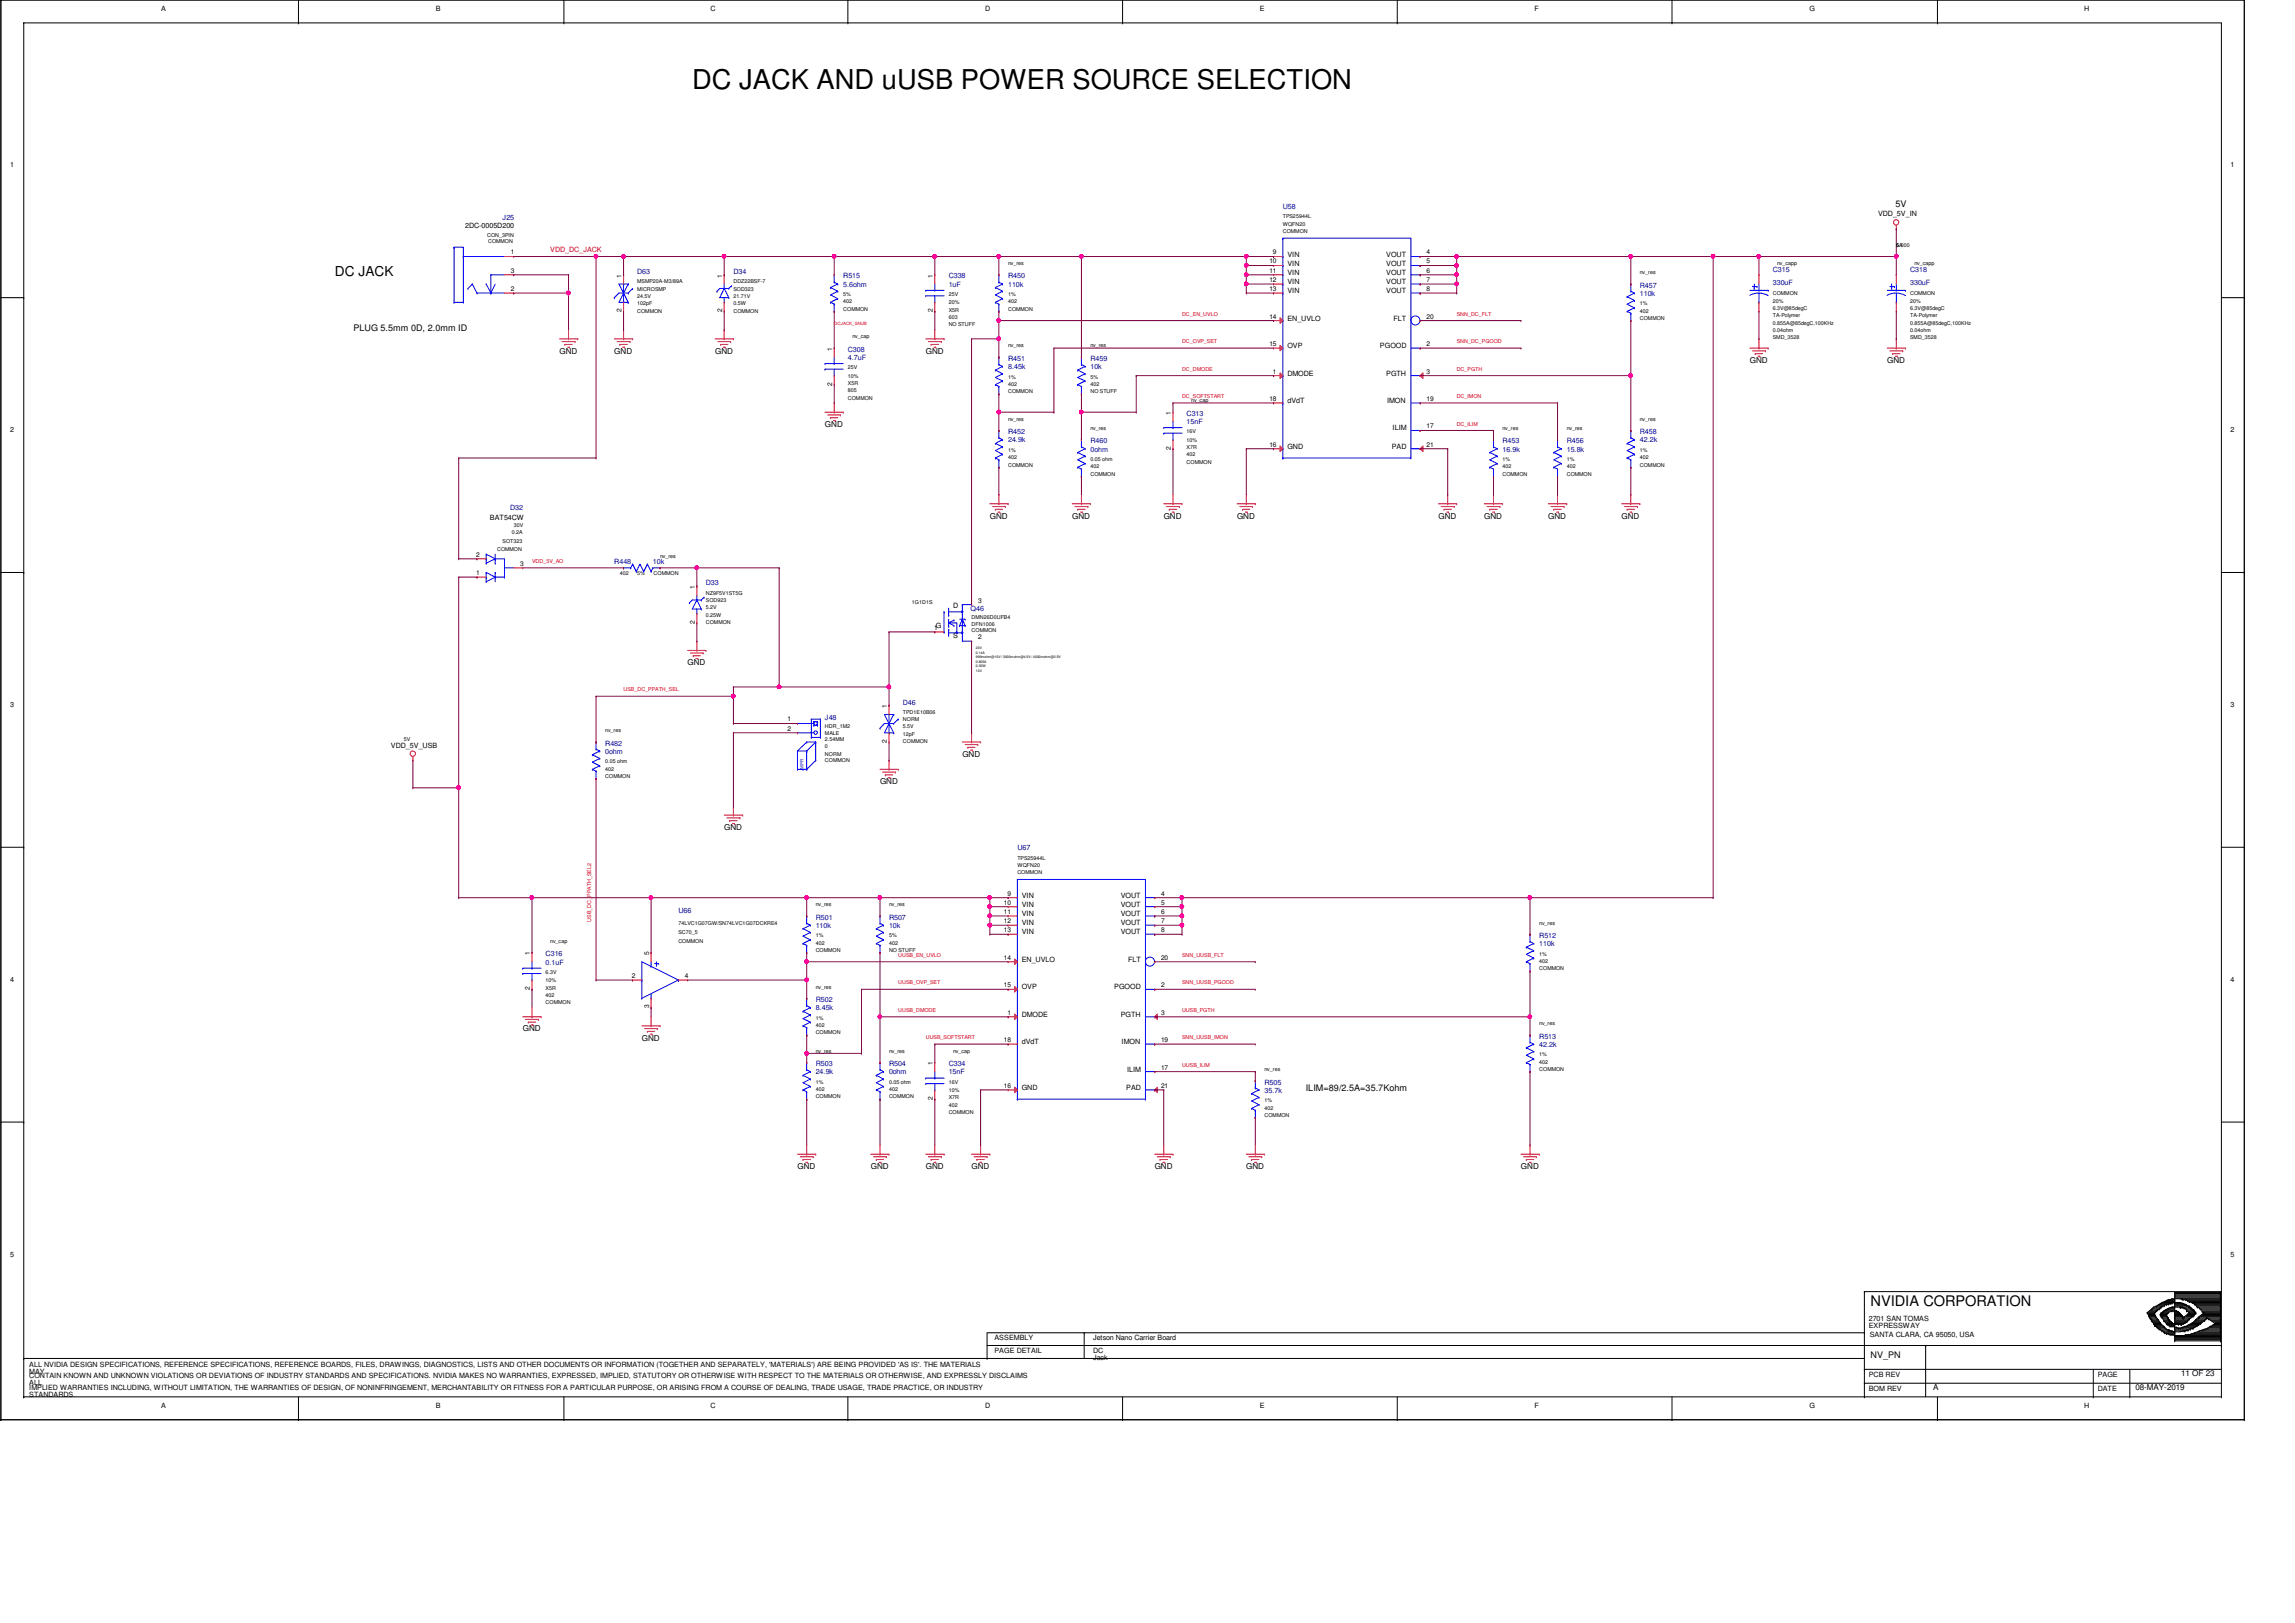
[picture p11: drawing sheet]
<svg xmlns="http://www.w3.org/2000/svg" width="420mm" height="297mm" viewBox="0 0 420 297" stroke-linecap="round" stroke-linejoin="round" font-family="sans-serif">
<defs><g id="words">
<text font-size="5" x="126.7" y="16.2">DC JACK AND uUSB POWER SOURCE SELECTION</text>
<text font-size="2.7" x="342.5" y="239">NVIDIA CORPORATION</text>
<text font-size="2.5" x="61.3" y="50.5">DC JACK</text>
<g font-size="1.7">
<text x="347" y="37.8">5V</text>
<text x="64.7" y="60.5">PLUG 5.5mm 0D, 2.0mm ID</text>
<text x="239" y="199.6">ILIM=89/2.5A=35.7Kohm</text>
<text x="342.5" y="248.6">NV_PN</text>
</g>
<g font-size="1.5">
<text x="102.4" y="64.7">GND</text>
<text x="112.5" y="64.7">GND</text>
<text x="130.9" y="64.7">GND</text>
<text x="169.5" y="64.7">GND</text>
<text x="320.4" y="66.4">GND</text>
<text x="345.5" y="66.4">GND</text>
<text x="151" y="78.1">GND</text>
<text x="181.2" y="94.9">GND</text>
<text x="196.3" y="94.9">GND</text>
<text x="213.1" y="94.9">GND</text>
<text x="226.5" y="94.9">GND</text>
<text x="263.3" y="94.9">GND</text>
<text x="271.7" y="94.9">GND</text>
<text x="283.5" y="94.9">GND</text>
<text x="296.9" y="94.9">GND</text>
<text x="125.9" y="121.7">GND</text>
<text x="161.1" y="143.5">GND</text>
<text x="176.2" y="138.5">GND</text>
<text x="132.6" y="151.9">GND</text>
<text x="95.7" y="188.8">GND</text>
<text x="117.5" y="190.5">GND</text>
<text x="146" y="213.9">GND</text>
<text x="159.4" y="213.9">GND</text>
<text x="169.5" y="213.9">GND</text>
<text x="177.9" y="213.9">GND</text>
<text x="211.4" y="213.9">GND</text>
<text x="228.2" y="213.9">GND</text>
<text x="278.5" y="213.9">GND</text>
<text x="399.3" y="251.8">11 OF 23</text>
<text x="353.9" y="254.3">A</text>
<text x="390.9" y="254.3">08-MAY-2019</text>
</g>
<g font-size="1.3">
<text x="29.5" y="2">A</text>
<text x="79.8" y="2">B</text>
<text x="130.1" y="2">C</text>
<text x="180.4" y="2">D</text>
<text x="230.7" y="2">E</text>
<text x="281" y="2">F</text>
<text x="331.2" y="2">G</text>
<text x="381.5" y="2">H</text>
<text x="1.9" y="30.5">1</text>
<text x="408.4" y="30.5">1</text>
<text x="85.2" y="41.7">2DC-0005D200</text>
<text x="343.8" y="39.6">VDD_5V_IN</text>
<text x="235.7" y="46.9">VIN</text>
<text x="253.8" y="46.9">VOUT</text>
<text x="235.7" y="48.6">VIN</text>
<text x="235.7" y="50.3">VIN</text>
<text x="235.7" y="52">VIN</text>
<text x="235.7" y="53.6">VIN</text>
<text x="253.8" y="48.6">VOUT</text>
<text x="253.8" y="50.3">VOUT</text>
<text x="253.8" y="52">VOUT</text>
<text x="253.8" y="53.6">VOUT</text>
<text x="235.7" y="58.7">EN_UVLO</text>
<text x="255.1" y="58.7">FLT</text>
<text x="235.7" y="63.7">OVP</text>
<text x="252.6" y="63.7">PGOOD</text>
<text x="235.7" y="68.7">DMODE</text>
<text x="253.8" y="68.7">PGTH</text>
<text x="235.7" y="73.8">dVdT</text>
<text x="253.9" y="73.8">IMON</text>
<text x="1.9" y="79.1">2</text>
<text x="235.7" y="82.2">GND</text>
<text x="254.8" y="82.2">PAD</text>
<text x="255" y="78.8">ILIM</text>
<text x="408.4" y="79.1">2</text>
<text x="89.7" y="95.1">BAT54CW</text>
<text x="174.5" y="111.3">D</text>
<text x="174.5" y="116.8">S</text>
<text x="1.9" y="129.4">3</text>
<text x="408.4" y="129.4">3</text>
<text x="71.6" y="136.8">VDD_5V_USB</text>
<text x="187.1" y="164.3">VIN</text>
<text x="187.1" y="166">VIN</text>
<text x="187.1" y="167.6">VIN</text>
<text x="205.2" y="164.3">VOUT</text>
<text x="205.2" y="166">VOUT</text>
<text x="205.2" y="167.6">VOUT</text>
<text x="187.1" y="169.3">VIN</text>
<text x="187.1" y="171">VIN</text>
<text x="205.2" y="169.3">VOUT</text>
<text x="205.2" y="171">VOUT</text>
<text x="1.9" y="179.7">4</text>
<text x="187.1" y="176">EN_UVLO</text>
<text x="206.5" y="176">FLT</text>
<text x="408.4" y="179.7">4</text>
<text x="187.1" y="181.1">OVP</text>
<text x="204" y="181.1">PGOOD</text>
<text x="187.1" y="186.1">DMODE</text>
<text x="187.1" y="191.1">dVdT</text>
<text x="205.2" y="186.1">PGTH</text>
<text x="205.3" y="191.1">IMON</text>
<text x="206.4" y="196.1">ILIM</text>
<text x="187.1" y="199.5">GND</text>
<text x="206.2" y="199.5">PAD</text>
<text x="1.9" y="230">5</text>
<text x="408.4" y="230">5</text>
<text x="182.1" y="245.3">ASSEMBLY</text>
<text x="200.1" y="245.3">Jetson Nano Carrier Board</text>
<text x="342.1" y="241.8">2701 SAN TOMAS</text>
<text x="342.1" y="243.1">EXPRESSWAY</text>
<text x="342.3" y="244.8">SANTA CLARA, CA 95050, USA</text>
<text x="5.4" y="250.1">ALL NVIDIA DESIGN SPECIFICATIONS, REFERENCE SPECIFICATIONS, REFERENCE BOARDS, FILES, DRAWINGS, DIAGNOSTICS, LISTS AND OTHER DOCUMENTS OR INFORMATION (TOGETHER AND SEPARATELY, 'MATERIALS') ARE BEING PROVIDED 'AS IS'. THE MATERIALS</text>
<text x="5.4" y="251.5">MAY</text>
<text x="182.1" y="247.6">PAGE DETAIL</text>
<text x="200.1" y="247.6">DC</text>
<text x="200.1" y="249">Jack</text>
<text x="342.1" y="252">PCB REV</text>
<text x="384" y="252">PAGE</text>
<text x="5.4" y="252.1">CONTAIN KNOWN AND UNKNOWN VIOLATIONS OR DEVIATIONS OF INDUSTRY STANDARDS AND SPECIFICATIONS. NVIDIA MAKES NO WARRANTIES, EXPRESSED, IMPLIED, STATUTORY OR OTHERWISE WITH RESPECT TO THE MATERIALS OR OTHERWISE, AND EXPRESSLY DISCLAIMS</text>
<text x="5.4" y="253.5">ALL</text>
<text x="5.4" y="254.3">IMPLIED WARRANTIES INCLUDING, WITHOUT LIMITATION, THE WARRANTIES OF DESIGN, OF NONINFRINGEMENT, MERCHANTABILITY OR FITNESS FOR A PARTICULAR PURPOSE, OR ARISING FROM A COURSE OF DEALING, TRADE USAGE, TRADE PRACTICE, OR INDUSTRY</text>
<text x="5.4" y="255.7">STANDARDS.</text>
<text x="29.5" y="257.7">A</text>
<text x="79.8" y="257.7">B</text>
<text x="130.1" y="257.7">C</text>
<text x="180.4" y="257.7">D</text>
<text x="230.7" y="257.7">E</text>
<text x="281" y="257.7">F</text>
<text x="331.2" y="257.7">G</text>
<text x="342.1" y="254.5">BOM REV</text>
<text x="381.5" y="257.7">H</text>
<text x="384" y="254.5">DATE</text>
</g>
<g font-size="1.3" fill="#000080">
<text x="92" y="40.3">J25</text>
<text x="234.9" y="38.2">U58</text>
<text x="116.7" y="50.1">D63</text>
<text x="134.3" y="50.1">D34</text>
<text x="154.4" y="51">R515</text>
<text x="154.4" y="52.5">5.6ohm</text>
<text x="173.7" y="51">C338</text>
<text x="173.7" y="52.5">1uF</text>
<text x="184.6" y="51">R450</text>
<text x="184.6" y="52.5">110k</text>
<text x="300.2" y="52.7">R457</text>
<text x="324.6" y="49.8">C315</text>
<text x="324.6" y="52.2">330uF</text>
<text x="349.7" y="49.8">C318</text>
<text x="349.7" y="52.2">330uF</text>
<text x="300.2" y="54.1">110k</text>
<text x="155.2" y="64.4">C308</text>
<text x="155.2" y="65.9">4.7uF</text>
<text x="184.6" y="66.1">R451</text>
<text x="184.6" y="67.6">8.45k</text>
<text x="199.6" y="66.1">R459</text>
<text x="199.6" y="67.6">10k</text>
<text x="217.2" y="76.1">C313</text>
<text x="217.2" y="77.6">15nF</text>
<text x="184.6" y="79.5">R452</text>
<text x="184.6" y="81">24.9k</text>
<text x="199.6" y="81.2">R460</text>
<text x="199.6" y="82.7">0ohm</text>
<text x="275.1" y="81.2">R453</text>
<text x="275.1" y="82.7">16.9k</text>
<text x="286.8" y="81.2">R456</text>
<text x="286.8" y="82.7">15.8k</text>
<text x="300.2" y="79.5">R458</text>
<text x="300.2" y="81">42.2k</text>
<text x="93.4" y="93.4">D32</text>
<text x="112.5" y="103.3">R448</text>
<text x="119.5" y="103.3">10k</text>
<text x="129.2" y="107.1">D33</text>
<text x="177.7" y="111.8">Q46</text>
<text x="151" y="131.8">J48</text>
<text x="165.3" y="128.9">D46</text>
<text x="110.8" y="136.5">R482</text>
<text x="110.8" y="138">0ohm</text>
<text x="186.3" y="155.6">U67</text>
<text x="124.2" y="167.1">U66</text>
<text x="149.3" y="168.3">R501</text>
<text x="149.3" y="169.8">110k</text>
<text x="162.8" y="168.3">R507</text>
<text x="162.8" y="169.8">10k</text>
<text x="281.8" y="171.7">R512</text>
<text x="281.8" y="173.2">110k</text>
<text x="99.9" y="175">C316</text>
<text x="99.9" y="176.5">0.1uF</text>
<text x="149.3" y="183.4">R502</text>
<text x="149.3" y="184.9">8.45k</text>
<text x="281.8" y="190.1">R513</text>
<text x="281.8" y="191.6">42.2k</text>
<text x="149.3" y="195.2">R503</text>
<text x="149.3" y="196.6">24.9k</text>
<text x="162.8" y="195.2">R504</text>
<text x="162.8" y="196.6">0ohm</text>
<text x="173.7" y="195.2">C334</text>
<text x="173.7" y="196.6">15nF</text>
<text x="231.5" y="198.5">R505</text>
<text x="231.5" y="200">35.7k</text>
</g>
<text font-size="1.3" fill="#f00" x="100.7" y="46.1">VDD_DC_JACK</text>
<g font-size="1.2">
<text x="93.5" y="46.6">1</text>
<text x="233" y="46.6">9</text>
<text x="261.2" y="46.6">4</text>
<text x="93.5" y="53.3">2</text>
<text x="93.5" y="49.9">3</text>
<text x="113.8" y="50.8" transform="rotate(-90 113.8 50.8)">1</text>
<text x="132.2" y="50.8" transform="rotate(-90 132.2 50.8)">1</text>
<text x="170.8" y="50.8" transform="rotate(-90 170.8 50.8)">1</text>
<text x="232.4" y="48.2">10</text>
<text x="232.4" y="49.9">11</text>
<text x="232.4" y="51.6">12</text>
<text x="232.4" y="53.3">13</text>
<text x="261.2" y="48.2">5</text>
<text x="261.2" y="49.9">6</text>
<text x="261.2" y="51.6">7</text>
<text x="261.2" y="53.3">8</text>
<text x="113.8" y="57.2" transform="rotate(-90 113.8 57.2)">2</text>
<text x="132.2" y="57.2" transform="rotate(-90 132.2 57.2)">2</text>
<text x="170.8" y="57.2" transform="rotate(-90 170.8 57.2)">2</text>
<text x="232.4" y="58.3">14</text>
<text x="261.2" y="58.3">20</text>
<text x="152.3" y="64.2" transform="rotate(-90 152.3 64.2)">1</text>
<text x="232.4" y="63.3">15</text>
<text x="261.2" y="63.3">2</text>
<text x="152.3" y="70.6" transform="rotate(-90 152.3 70.6)">2</text>
<text x="233" y="68.4">1</text>
<text x="261.2" y="68.4">3</text>
<text x="214.4" y="75.9" transform="rotate(-90 214.4 75.9)">1</text>
<text x="232.4" y="73.4">18</text>
<text x="261.2" y="73.4">19</text>
<text x="214.4" y="82.3" transform="rotate(-90 214.4 82.3)">2</text>
<text x="232.4" y="81.7">16</text>
<text x="261.2" y="78.4">17</text>
<text x="261.2" y="81.7">21</text>
<text x="87.2" y="101.9">2</text>
<text x="87.2" y="105.2">1</text>
<text x="95.2" y="103.5">3</text>
<text x="127.2" y="107.8" transform="rotate(-90 127.2 107.8)">1</text>
<text x="179.1" y="110.3">3</text>
<text x="127.2" y="114.2" transform="rotate(-90 127.2 114.2)">2</text>
<text x="171" y="115.3">1G</text>
<text x="179.1" y="117">2</text>
<text x="162.4" y="129.6" transform="rotate(-90 162.4 129.6)">1</text>
<text x="144.2" y="132">1</text>
<text x="144.2" y="133.7">2</text>
<text x="162.4" y="136" transform="rotate(-90 162.4 136)">2</text>
<text x="183.8" y="165.6">10</text>
<text x="183.8" y="167.3">11</text>
<text x="184.4" y="163.9">9</text>
<text x="212.6" y="163.9">4</text>
<text x="212.6" y="165.6">5</text>
<text x="212.6" y="167.3">6</text>
<text x="183.8" y="169">12</text>
<text x="183.8" y="170.6">13</text>
<text x="212.6" y="169">7</text>
<text x="212.6" y="170.6">8</text>
<text x="97" y="174.8" transform="rotate(-90 97 174.8)">1</text>
<text x="115.7" y="179">2</text>
<text x="118.8" y="174.8" transform="rotate(-90 118.8 174.8)">5</text>
<text x="125.4" y="179">4</text>
<text x="183.8" y="175.6">14</text>
<text x="212.6" y="175.6">20</text>
<text x="97" y="181.2" transform="rotate(-90 97 181.2)">2</text>
<text x="118.8" y="184.6" transform="rotate(-90 118.8 184.6)">3</text>
<text x="183.8" y="180.7">15</text>
<text x="184.4" y="185.7">1</text>
<text x="212.6" y="180.7">2</text>
<text x="212.6" y="185.7">3</text>
<text x="183.8" y="190.7">18</text>
<text x="212.6" y="190.7">19</text>
<text x="170.8" y="194.9" transform="rotate(-90 170.8 194.9)">1</text>
<text x="212.6" y="195.7">17</text>
<text x="170.8" y="201.3" transform="rotate(-90 170.8 201.3)">2</text>
<text x="183.8" y="199.1">16</text>
<text x="212.6" y="199.1">21</text>
</g>
<g font-size="1">
<text x="234.9" y="40">TPS25944L</text>
<text x="234.9" y="41.3">WQFN20</text>
<text x="89.2" y="43.3">CON_3PIN</text>
<text x="89.4" y="44.5">COMMON</text>
<text x="234.9" y="42.6">COMMON</text>
<text x="347.2" y="45.1">5A</text>
<text x="347.2" y="45.1">6.000</text>
<text x="116.7" y="51.9">MSMP20A-M3/89A</text>
<text x="116.7" y="53.2">MICROSMP</text>
<text x="134.3" y="53.2">SOD323</text>
<text x="134.3" y="51.9">DDZ22BSF-7</text>
<text x="184.6" y="48.5">nv_res</text>
<text x="300.2" y="50.2">nv_res</text>
<text x="325.4" y="48.5">nv_capp</text>
<text x="350.5" y="48.5">nv_capp</text>
<text x="116.7" y="57.2">COMMON</text>
<text x="116.7" y="55.9">102pF</text>
<text x="116.7" y="54.5">24.5V</text>
<text x="134.3" y="57.2">COMMON</text>
<text x="134.3" y="55.9">0.5W</text>
<text x="134.3" y="54.5">21.71V</text>
<text x="154.4" y="56.9">COMMON</text>
<text x="154.4" y="55.5">402</text>
<text x="154.4" y="54.2">5%</text>
<text x="173.7" y="59.7">NO STUFF</text>
<text x="173.7" y="54.2">25V</text>
<text x="173.7" y="55.7">20%</text>
<text x="173.7" y="57.1">X5R</text>
<text x="173.7" y="58.4">603</text>
<text x="184.6" y="56.9">COMMON</text>
<text x="184.6" y="54.2">1%</text>
<text x="184.6" y="55.5">402</text>
<text x="300.2" y="58.5">COMMON</text>
<text x="300.2" y="55.9">1%</text>
<text x="300.2" y="57.2">402</text>
<text x="324.6" y="54">COMMON</text>
<text x="324.6" y="56.7">6.3V@85degC</text>
<text x="324.6" y="55.4">20%</text>
<text x="324.6" y="58">TA-Polymer</text>
<text x="324.6" y="59.4">0.855A@85degC,100KHz</text>
<text x="349.7" y="54">COMMON</text>
<text x="349.7" y="58">TA-Polymer</text>
<text x="349.7" y="55.4">20%</text>
<text x="349.7" y="56.7">6.3V@85degC</text>
<text x="349.7" y="59.4">0.855A@85degC,100KHz</text>
<text x="156.1" y="61.9">nv_cap</text>
<text x="184.6" y="63.6">nv_res</text>
<text x="199.6" y="63.6">nv_res</text>
<text x="324.6" y="60.7">0.04ohm</text>
<text x="324.6" y="62.1">SMD_3528</text>
<text x="349.7" y="62.1">SMD_3528</text>
<text x="349.7" y="60.7">0.04ohm</text>
<text x="155.2" y="67.6">25V</text>
<text x="155.2" y="69.1">10%</text>
<text x="155.2" y="70.4">X5R</text>
<text x="155.2" y="71.8">805</text>
<text x="184.6" y="72">COMMON</text>
<text x="184.6" y="69.3">1%</text>
<text x="184.6" y="70.6">402</text>
<text x="199.6" y="72">NO STUFF</text>
<text x="199.6" y="69.3">5%</text>
<text x="199.6" y="70.6">402</text>
<text x="155.2" y="73.2">COMMON</text>
<text x="184.6" y="77">nv_res</text>
<text x="218.1" y="73.7">nv_cap</text>
<text x="300.2" y="77">nv_res</text>
<text x="184.6" y="82.7">1%</text>
<text x="199.6" y="78.7">nv_res</text>
<text x="217.2" y="82.2">X7R</text>
<text x="217.2" y="79.3">16V</text>
<text x="217.2" y="83.5">402</text>
<text x="217.2" y="80.9">10%</text>
<text x="275.1" y="78.7">nv_res</text>
<text x="286.8" y="78.7">nv_res</text>
<text x="300.2" y="82.7">1%</text>
<text x="184.6" y="85.4">COMMON</text>
<text x="184.6" y="84">402</text>
<text x="199.6" y="87">COMMON</text>
<text x="199.6" y="84.4">0.05 ohm</text>
<text x="199.6" y="85.7">402</text>
<text x="217.2" y="84.9">COMMON</text>
<text x="275.1" y="87">COMMON</text>
<text x="275.1" y="84.4">1%</text>
<text x="275.1" y="85.7">402</text>
<text x="286.8" y="87">COMMON</text>
<text x="286.8" y="85.7">402</text>
<text x="286.8" y="84.4">1%</text>
<text x="300.2" y="85.4">COMMON</text>
<text x="300.2" y="84">402</text>
<text x="91" y="100.8">COMMON</text>
<text x="92" y="99.3">SOT323</text>
<text x="93.7" y="97.8">0.2A</text>
<text x="94.1" y="96.4">30V</text>
<text x="113.5" y="105.2">402</text>
<text x="116.7" y="105.3">5%</text>
<text x="119.7" y="105.2">COMMON</text>
<text x="120.9" y="102.2">nv_res</text>
<text x="129.2" y="110.2">SOD923</text>
<text x="129.2" y="111.5">5.2V</text>
<text x="129.2" y="112.9">0.25W</text>
<text x="129.2" y="108.8">NZ9F5V1ST5G</text>
<text x="167" y="110.5">1G1D1S</text>
<text x="177.9" y="113.4">DMN26D0UFB4</text>
<text x="129.2" y="114.2">COMMON</text>
<text x="177.9" y="115.7">COMMON</text>
<text x="177.9" y="114.6">DFN1006</text>
<text x="165.3" y="132">NORM</text>
<text x="165.3" y="130.6">TPD1E10B06</text>
<text x="73.9" y="135.7">5V</text>
<text x="110.8" y="134">nv_res</text>
<text x="151" y="133.3">HDR_1M2</text>
<text x="151" y="136.9">0</text>
<text x="151" y="134.5">MALE</text>
<text x="151" y="135.7">2.54MM</text>
<text x="165.3" y="136">COMMON</text>
<text x="165.3" y="133.3">5.5V</text>
<text x="165.3" y="134.7">12pF</text>
<text x="110.8" y="142.4">COMMON</text>
<text x="110.8" y="141.1">402</text>
<text x="110.8" y="139.7">0.05 ohm</text>
<text x="151" y="139.5">COMMON</text>
<text x="151" y="138.3">NORM</text>
<text x="186.3" y="160">COMMON</text>
<text x="186.3" y="158.6">WQFN20</text>
<text x="186.3" y="157.3">TPS25944L</text>
<text x="149.3" y="165.9">nv_res</text>
<text x="162.8" y="165.9">nv_res</text>
<text x="100.7" y="172.6">nv_cap</text>
<text x="124.2" y="172.6">COMMON</text>
<text x="124.2" y="170.9">SC70_5</text>
<text x="124.2" y="169.2">74LVC1G07GW/SN74LVC1G07DCKRE4</text>
<text x="149.3" y="172.9">402</text>
<text x="149.3" y="171.5">1%</text>
<text x="162.8" y="172.9">402</text>
<text x="162.8" y="171.5">5%</text>
<text x="281.8" y="169.2">nv_res</text>
<text x="99.9" y="179.7">10%</text>
<text x="99.9" y="178.3">6.3V</text>
<text x="149.3" y="174.2">COMMON</text>
<text x="162.8" y="174.2">NO STUFF</text>
<text x="281.8" y="177.6">COMMON</text>
<text x="281.8" y="176.2">402</text>
<text x="281.8" y="174.9">1%</text>
<text x="99.9" y="183.8">COMMON</text>
<text x="99.9" y="182.5">402</text>
<text x="99.9" y="181.1">X5R</text>
<text x="149.3" y="180.9">nv_res</text>
<text x="149.3" y="189.3">COMMON</text>
<text x="149.3" y="188">402</text>
<text x="149.3" y="186.6">1%</text>
<text x="281.8" y="187.6">nv_res</text>
<text x="149.3" y="192.7">nv_res</text>
<text x="162.8" y="192.7">nv_res</text>
<text x="174.5" y="192.7">nv_cap</text>
<text x="231.5" y="196">nv_res</text>
<text x="281.8" y="196">COMMON</text>
<text x="281.8" y="193.3">1%</text>
<text x="281.8" y="194.7">402</text>
<text x="149.3" y="201">COMMON</text>
<text x="149.3" y="199.7">402</text>
<text x="149.3" y="198.4">1%</text>
<text x="162.8" y="201">COMMON</text>
<text x="162.8" y="198.4">0.05 ohm</text>
<text x="162.8" y="199.7">402</text>
<text x="173.7" y="203.9">COMMON</text>
<text x="173.7" y="201.2">X7R</text>
<text x="173.7" y="202.6">402</text>
<text x="173.7" y="198.4">16V</text>
<text x="173.7" y="199.9">10%</text>
<text x="231.5" y="203.1">402</text>
<text x="231.5" y="201.7">1%</text>
<text x="231.5" y="204.4">COMMON</text>
</g>
<g font-size="1" fill="#f00">
<text x="216.4" y="57.8">DC_EN_UVLO</text>
<text x="266.7" y="57.8">SNN_DC_FLT</text>
<text x="216.4" y="62.8">DC_OVP_SET</text>
<text x="266.7" y="62.8">SNN_DC_PGOOD</text>
<text x="216.4" y="67.9">DC_DMODE</text>
<text x="266.7" y="67.9">DC_PGTH</text>
<text x="216.4" y="72.9">DC_SOFTSTART</text>
<text x="266.7" y="77.9">DC_ILIM</text>
<text x="266.7" y="72.9">DC_IMON</text>
<text x="97.4" y="103">VDD_5V_AO</text>
<text x="114.2" y="126.5">USB_DC_PPATH_SEL</text>
<text x="108.2" y="168.7" transform="rotate(-90 108.2 168.7)">USB_DC_PPATH_SEL2</text>
<text x="164.5" y="175.1">UUSB_EN_UVLO</text>
<text x="216.4" y="175.1">SNN_UUSB_FLT</text>
<text x="164.5" y="185.2">UUSB_DMODE</text>
<text x="164.5" y="180.2">UUSB_OVP_SET</text>
<text x="216.4" y="180.2">SNN_UUSB_PGOOD</text>
<text x="216.4" y="185.2">UUSB_PGTH</text>
<text x="169.5" y="190.2">UUSB_SOFTSTART</text>
<text x="216.4" y="190.2">SNN_UUSB_IMON</text>
<text x="216.4" y="195.2">UUSB_ILIM</text>
</g>
<text font-size=".8" fill="#f00" x="152.7" y="59.5">DCJACK_SNUB</text>
<text font-size=".8" fill="#00f" x="147.1" y="141.1" transform="rotate(-90 147.1 141.1)">JMPR</text>
<g font-size=".6">
<text x="178.7" y="119.6">0.14A</text>
<text x="178.7" y="118.8">20V</text>
<text x="178.7" y="121.3">0.805A</text>
<text x="178.7" y="123">10V</text>
<text x="178.7" y="122.1">0.35W</text>
<text x="178.7" y="120.4">999mohm@10V / 3000mohm@4.5V / 4000mohm@2.5V</text>
</g>
</g></defs>
<g fill="none" stroke="#000" stroke-width=".18">
<path d="M.2 0h.1M.2 0h410.7v259.8M.2 0v259.8M4.3 4.2h.1M4.3 4.2h402.4v251.5M4.3 4.2v251.5M54.6 4.2h.1M54.6 0v4.2M103.2 4.2h.1M103.2 0v4.2M155.2 4.2h.1M155.2 0v4.2"/>
<path d="M205.5 4.2h.1M205.5 0v4.2M255.8 4.2h.1M255.8 0v4.2M306.1 4.2h.1M306.1 0v4.2M354.7 4.2h.1M354.7 0v4.2M.2 54.5h4.1M4.3 54.5h.1M406.7 54.5h4.2M410.9 54.5h.1"/>
<path d="M.2 104.8h4.1M4.3 104.8h.1M406.7 104.8h4.2M410.9 104.8h.1M.2 155.1h4.1M4.3 155.1h.1M406.7 155.1h4.2M410.9 155.1h.1M.2 205.4h4.1M4.3 205.4h.1M406.7 205.4h4.2M410.9 205.4h.1"/>
<path d="M341.3 236.4h.1M341.3 236.4h65.4M341.3 236.4v19.3M393.6 239.9h1.2M393.8 239.7h1.2M393.9 239.6h.1M393.9 239.6h1.2M393.9 239.6l-.8 .6M394.1 239.4h1.4M394.3 239.2h.1M394.3 239.2l-.4 .4M394.5 239.2h1.1"/>
<path d="M394.6 239.1h1.4M394.8 239.9h.1M394.8 239.1h.1M394.8 239.1l-.5 .1M395 239.7h.1M395 238.9h1.3M395 239.7l-.5 .5M395.1 239.6h.1M395.3 238.7h.1M395.3 239.6h.1M395.3 238.7h1.6M395.3 238.7l-.5 .4"/>
<path d="M395.3 239.6l-.3 .1M395.5 239.4h.1M395.5 238.5h2.1M395.6 238.5h.1M395.6 239.2h.1M395.6 238.5l-.3 .2M395.6 239.2l-.3 .4M395.8 238.4h.1M395.8 238.4l-.2 .1M396 239.1h.1M396 238.4h3.1M396.1 239.9h.1"/>
<path d="M396.1 239.9l-.3 .3M396.3 238.9h.1M396.3 239.9h.1M396.3 238.2h.1M396.3 239.9h2.2M396.3 238.2h1.8M396.3 238.2l-.5 .2M396.3 238.9l-.7 .3M396.4 239.7h.1M396.4 239.7l-.3 .2M396.6 238.7h.1M396.6 239.7h.1"/>
<path d="M396.6 238h.1M396.6 239.7h1.5M396.6 238h1.5M396.6 238.7l-.3 .2M396.8 239.6h.1M396.9 239.6h.1M396.9 237.9h.1M396.9 238.7h.1M396.9 239.6h1.2M396.9 237.9h1.2M396.9 237.9l-.6 .3M397.1 239.4h.1"/>
<path d="M397.1 239.4l-.7 .3M397.3 238.5h.1M397.3 239.4h.1M397.3 237.9h.1M397.3 239.4h.8M397.3 238.5l-.4 .2M397.6 239.2h.1M397.6 237.7h.1M397.6 239.9h.1M397.6 238.5h.1M397.6 239.2h3.2M397.6 237.7h8.9"/>
<path d="M397.6 239.2l-.5 .2M397.6 237.7l-.3 .2M397.6 239.9l-.7 .3M397.8 239.2h.1M397.8 237.7h.1M398 239.9h.1M398.1 237.9h.1M398.1 238h.1M398.1 238.2h.1M398.1 238.4h.1M398.1 239.2h.1M398.1 237.7h.1"/>
<path d="M398.1 237.4h8.4M398.1 236.7h8.4M398.1 237.5h8.4M398.1 237h8.4M398.1 236.9h8.4M398.1 237.2h8.4M398.1 239.1h2.5M398.1 238.7h2.1M398.1 238.5h1.6M398.1 238.9h2.2M398.1 238.4l-.5 .1M398.3 239.9h.1"/>
<path d="M398.5 239.9h.1M398.5 239.9l.1 .2M398.8 238.4h.1M399.1 239.2h.1M399.1 238.4h.1M399.1 238.4l.6 .1M399.5 239.2h.1M399.5 237.7h.1M399.5 239.2l.7 .4 .1 .3M399.5 237.7l.2 .2M399.7 238.5h.1M399.7 237.9h.1"/>
<path d="M399.7 237.9h6.8M399.7 238.5l.3 .2M399.8 239.4h.1M399.8 239.4h1.3M400 238.7h.1M400 239.6h1.3M400.2 237.9h.1M400.2 238.7h.1M400.2 237.9l.3 .1M400.2 238.7l.1 .2M400.3 238.9h.1M400.3 239.9h.1"/>
<path d="M400.3 239.7h1.3M400.3 239.9l.5 .3M400.3 238.9l.5 .2M400.5 238h.1M400.5 239.9h1.1M400.5 238h6M400.5 238l1.3 .7M400.6 239.1h.1M400.8 239.2h.1M400.8 238.2h.1M400.8 239.1h.1M400.8 238.2h5.7"/>
<path d="M400.8 239.1l.7 .6M401 239.2h.1M401.1 239.4h.1M401.1 238.4h5.4M401.3 239.6h.1M401.5 239.7h.1M401.5 238.5h5M401.6 239.9h.1M401.6 239.7h.1M401.6 239.9l.4 .3M401.6 239.7v.2M401.8 238.7h.1"/>
<path d="M401.8 238.7h4.7M401.8 238.7l.5 .5M402 238.9h4.5M402.2 239.1h.1M402.3 239.2h.1M402.3 239.1h4.2M402.3 239.2l.4 .2M402.5 239.2h4M402.7 239.4h.1M402.7 239.4h3.8M402.7 239.4l.5 .7M402.8 239.6h3.7"/>
<path d="M403 239.7h3.5M403.2 239.9h3.3M406.5 237.9h.1M406.5 237.7h.1M406.5 238.2h.1M406.5 238h.1M406.5 237.4h.1M406.5 236.7h.1M406.5 237.5h.1M406.5 237h.1M406.5 236.9h.1M406.5 237.2h.1"/>
<path d="M406.5 239.2h.1M406.5 239.1h.1M406.5 238.7h.1M406.5 238.5h.1M406.5 238.9h.1M406.5 238.4h.1M406.5 236.6h.1M406.5 239.7h.1M406.5 239.9h.1M406.5 239.6h.1M406.5 239.4h.1M406.5 236.6h-8.4v8.8"/>
<path d="M406.5 236.6v8.8M.2 259.8h.1M.2 259.8h410.7M4.3 255.7h.1M4.3 248.6h.1M4.3 255.7h402.4M4.3 248.6h337M54.6 259.8h.1M54.6 255.7v4.1M103.2 259.8h.1M103.2 255.7v4.1M155.2 259.8h.1"/>
<path d="M155.2 255.7v4.1M180.7 248.6h.1M180.7 246.3h226M198.5 243.9h.1M198.5 243.9v4.7M205.5 259.8h.1M205.5 255.7v4.1M255.8 259.8h.1M255.8 255.7v4.1M306.1 259.8h.1M306.1 255.7v4.1M341.3 253.2h.1"/>
<path d="M341.3 250.6h.1M341.3 243.9h.1M341.3 255.7h.1M341.3 243.9h-160.6v4.7M341.3 253.2h65.4M341.3 250.6h65.4M352.5 246.3h.1M352.5 246.3v9.4M354.7 259.8h.1M354.7 255.7v4.1M383.2 255.7h.1M383.2 250.6v5.1"/>
<path d="M389.9 255.7h.1M389.9 250.6v5.1M393.1 240.2h.1M393.1 240.2h1.4M393.1 240.2l.3 .7M393.3 240.6h1.2M393.3 240.4h1.2M393.4 240.9h.1M393.4 240.9h1.2M393.4 240.1h1.2M393.4 240.7h1.2M393.4 240.9l.4 .5"/>
<path d="M393.6 241.2h.1M393.6 241h.1M393.6 241h1.2M393.6 241.2h1.2M393.8 241.4h.1M393.8 241.4h1.2M393.8 241.4l.1 .3M393.9 241.6h.1M393.9 241.7h.1M393.9 241.7h1.2M393.9 241.6h1.2M393.9 241.7l.4 .5"/>
<path d="M394.1 241.9h.1M394.1 241.9h1.2M394.3 242.2h.1M394.3 242.1h.1M394.3 242.2h1.3M394.3 242.1h1.2M394.3 242.2l.2 .4M394.5 240.2h.1M394.5 240.4h.1M394.5 240.6h.1M394.5 242.4h.1M394.5 242.6h.1"/>
<path d="M394.5 242.4h1.3M394.5 242.6l.5 .3M394.5 240.2v.4M394.5 240.6l.1 .1M394.6 240.1h.1M394.6 240.7h.1M394.6 240.9h.1M394.6 242.6h.1M394.6 242.6h1.2M394.6 240.7v.2M394.6 240.9l.4 .5M394.8 242.7h.1"/>
<path d="M394.8 242.7h1.3M395 242.9h.1M395 241.4h.1M395 242.9h1.3M395 242.9l.3 .3M395 241.4l.1 .2M395.1 243.1h.1M395.1 241.6h.1M395.1 243.1h1.3M395.1 241.6l.4 .5M395.3 243.2h.1M395.3 243.2l.5 .4"/>
<path d="M395.5 243.2h.1M395.5 240.6h.1M395.5 242.1h.1M395.5 240.6h1.1M395.5 243.2h1.1M395.5 242.1l.1 .3 .5 .3M395.6 240.9h.1M395.6 240.7h.1M395.6 240.6h.1M395.6 240.4h.1M395.6 240.9h1.2M395.6 240.4h1.2"/>
<path d="M395.6 240.7h1M395.6 243.4h1.5M395.6 240.9l.2 .1M395.6 240.6v.3M395.6 240.4l-.1 .2M395.8 240.2h.1M395.8 241h.1M395.8 243.6h.1M395.8 243.6h1.8M395.8 241h1M395.8 241.2h1.1M395.8 241l.3 .7"/>
<path d="M395.8 243.6l.3 .2M396 240.1h.1M396 240.1h1.3M396 241.4h.9M396.1 241.7h.1M396.1 243.8h.1M396.1 242.7h.1M396.1 241.7h1.2M396.1 241.6h1M396.1 241.7l.5 .5M396.1 243.8l.2 .1M396.1 242.7l.5 .5"/>
<path d="M396.3 243.9h.1M396.3 241.9h1.2M396.3 243.9l.3 .2M396.4 242.1h1.2M396.4 243.9h1.7M396.6 240.7h.1M396.6 242.2h.1M396.6 240.6h.1M396.6 244.1h.1M396.6 242.2h1.4M396.6 244.1h1.5M396.6 242.2l.2 .2"/>
<path d="M396.6 240.6l.2 .4M396.6 243.2l.3 .2M396.8 240.9h.1M396.8 242.4h.1M396.8 240.4h.1M396.8 242.4h2.5M396.8 242.4l.5 .3M396.8 241l.1 .2M396.9 241.4h.1M396.9 241.2h.1M396.9 240.2h.1M396.9 244.1h.1"/>
<path d="M396.9 243.4h.1M396.9 240.2h-1.3v.2M396.9 240.2l-.3 .4M396.9 241.2l.2 .4M396.9 244.1l.4 .2M397.1 243.4h.1M397.1 241.6h.1M397.1 242.6h.1M397.1 241.7h.1M397.1 242.6h1M397.1 241.6v.1M397.1 241.7l.4 .2"/>
<path d="M397.1 243.4l.2 .2M397.3 241.7h.1M397.3 242.7h.1M397.3 244.3h.1M397.3 243.6h.1M397.3 242.7h.8M397.3 244.3h.8M397.5 243.6h.1M397.5 241.9h.1M397.5 241.9l.3 .3M397.6 242.7h.1M397.6 242.1h.1"/>
<path d="M397.6 244.3h.1M397.6 243.6h.1M397.6 242.7l.5 .2M397.6 244.3l.5 .1M397.6 243.6l.4 .2M397.8 242.2h.1M397.8 242.2l.3 .2M398 242.2h.1M398 243.8h.1M398.1 240.6h.1M398.1 240.2h.1M398.1 240.1h.1"/>
<path d="M398.1 243.8h.1M398.1 243.9h.1M398.1 244.1h.1M398.1 244.3h.1M398.1 242.7h.1M398.1 241h.1M398.1 242.4h.1M398.1 242.9h.1M398.1 244.4h.1M398.1 241.2h.1M398.1 245.4h.1M398.1 242.9h.4"/>
<path d="M398.1 242.2h1.6M398.1 240.9h1.4M398.1 240.6h1.2M398.1 240.1h.7M398.1 241.7h2.4M398.1 240.4h1M398.1 240.2h.9M398.1 241.6h2.5M398.1 241.9h2.2M398.1 242.1h1.9M398.1 240.7h1.4M398.1 241.4h2.7"/>
<path d="M398.1 243.6h1.9M398.1 243.2h2.9M398.1 243.1h3.2M398.1 244.6h8.4M398.1 245.2h8.4M398.1 245.1h8.4M398.1 244.9h8.4M398.1 244.8h8.4M398.1 243.4h2.5M398.1 241h1.6M398.1 241.2h3M398.1 245.4h8.4"/>
<path d="M398.1 244.4h8.4M398.5 242.9h.1M398.5 242.9l.3 .2M398.6 240.1h.1M398.6 244.4h.1M398.8 243.1h.1M398.8 240.1h.1M398.8 242.4h.1M398.8 240.1l.5 .5M399 240.2h.1M399.1 240.4h.1M399.1 243.1h.1"/>
<path d="M399.3 240.7h.1M399.3 240.6h.1M399.3 242.4h.1M399.3 240.6v.1M399.5 240.9h.1M399.5 242.9h.1M399.5 242.2h.1M399.5 244.4h.1M399.5 240.7h.1M399.5 242.9h2.1M399.5 242.9l-.4 .2M399.5 242.2l-.2 .2"/>
<path d="M399.5 240.7l.2 .3M399.7 242.2h.1M399.7 241h.1M399.7 242.9h.1M399.7 241.2h.1M399.7 243.6h.1M399.7 243.6l-.6 .2h-3M399.7 241v.2M399.8 241h.1M399.8 244.4h.1M399.8 241h1.5M400 242.1h.1"/>
<path d="M400 243.6h.1M400 242.7h.1M400 242.7h2M400 242.7l-.3 .2M400 242.1l-.3 .1M400.2 244.3h.1M400.2 240.9h1.3M400.2 244.3h6.3M400.2 241.9l-.2 .2M400.2 244.3l-.4 .1M400.3 241.9h.1M400.3 242.7h.1"/>
<path d="M400.3 243.4h.1M400.3 240.7h1.3M400.3 243.4l-.3 .2M400.5 241.7h.1M400.5 243.4h.1M400.5 242.6h.1M400.5 240.6h1.1M400.5 242.6l-.2 .1M400.5 241.7l-.2 .2M400.6 241.6h.1M400.6 243.4h.1M400.6 240.1h1.2"/>
<path d="M400.6 240.4h1.4M400.8 241.4h.1M400.8 242.4h.1M400.8 240.2h.1M400.8 244.3h.1M400.8 240.2h1.2M400.8 242.4h1.7M400.8 240.2l-1.1 1M400.8 241.4l-.3 .3M401 243.2h.1M401 243.2l-.4 .2M401.1 242.2h1.7"/>
<path d="M401.1 244.1h5.4M401.3 243.1h.1M401.3 242.1h1.7M401.5 240.9h.1M401.5 242.1h.1M401.5 243.1h.1M401.5 242.1l-1 .5M401.5 240.9l-.7 .5M401.5 243.1l-.5 .1M401.6 242.9h.1M401.6 240.6h.1M401.6 240.7h.1"/>
<path d="M401.6 241.9h1.6M401.6 240.6l-.1 .3M401.8 240.1h.1M401.8 240.4h.1M401.8 243.9h.1M401.8 241.7h1.7M401.8 243.9h4.7M401.8 240.4l-.2 .2M401.8 243.9l-1 .4M402 242.7h.1M402 240.2h.1M402 241.6h.1"/>
<path d="M402 240.4h.1M402 241.6h1.7M402 240.2v.2M402.2 242.6h.1M402.2 241.4h1.6M402.2 242.6l-.7 .5M402.3 242.6h.1M402.3 243.8h4.2M402.5 242.4h.1M402.5 241.2h.1M402.5 241h.1M402.5 241.2h4"/>
<path d="M402.5 241l-1 1.1M402.7 241h.1M402.7 243.6h.1M402.7 241h3.8M402.7 243.6l-.9 .3M402.8 242.2h.1M402.8 240.9h3.7M402.8 242.2l-.3 .4h-2M402.8 243.6h3.7M403 242.1h.1M403 240.7h3.5M403.2 241.9h.1"/>
<path d="M403.2 243.4h.1M403.2 240.1h.1M403.2 240.6h3.3M403.2 240.1l.3 .1M403.3 240.1h3.2M403.3 240.4h3.2M403.3 243.4h3.2M403.5 241.7h.1M403.5 240.2h.1M403.5 240.2h3M403.5 241.7l-.7 .5M403.5 240.2l-1 .8"/>
<path d="M403.7 241.6h.1M403.7 243.2h.1M403.8 241.4h.1M403.8 243.2h2.7M404 241.2h.1M404 241.2l.4 .2M404 241.2l-.5 .5M404.2 243.1h.1M404.2 243.1h2.3M404.2 243.1l-1.5 .5M404.4 241.4h.1M404.4 241.4h2.1"/>
<path d="M404.4 241.4l1.1 .8M404.5 242.9h2M404.5 241.6h2M404.7 242.7h.1M404.7 242.7h1.8M404.7 242.7l-.5 .4M404.8 242.7h.1M404.8 241.7h1.7M405 242.6h1.5M405.2 241.9h1.3M405.2 242.4h1.3M405.5 242.2h.1"/>
<path d="M405.5 242.2h1M405.5 242.1h1M405.5 242.2l-.7 .5M406.5 241.6h.1M406.5 242.4h.1M406.5 241.9h.1M406.5 242.1h.1M406.5 242.6h.1M406.5 241.7h.1M406.5 241.4h.1M406.5 240.1h.1M406.5 243.6h.1"/>
<path d="M406.5 243.2h.1M406.5 242.9h.1M406.5 243.1h.1M406.5 244.1h.1M406.5 243.9h.1M406.5 243.8h.1M406.5 244.3h.1M406.5 244.6h.1M406.5 245.2h.1M406.5 245.1h.1M406.5 244.9h.1M406.5 244.8h.1"/>
<path d="M406.5 245.4h.1M406.5 242.2h.1M406.5 242.7h.1M406.5 240.7h.1M406.5 240.4h.1M406.5 240.9h.1M406.5 240.6h.1M406.5 243.4h.1M406.7 246.3h.1M406.7 255.7h.1M410.9 259.8h.1"/>
</g>
<g fill="none" stroke="#f00" stroke-width=".18">
<path d="M114.2 50.3h.1M114.2 57h.1M114.2 50.3v1.7M114.2 55.3v1.7M347.2 41.9h.1M347.2 41.2v.7M102.4 62h3.4M102.9 62.5h2.4M103.4 63h.1M103.4 63h1.4M103.9 63.5h.4M104.1 62h.1"/>
<path d="M104.1 60.4v1.6M104.3 63.5h.1M105.3 62.5h.1M105.8 62h.1M112.5 62h3.3M113 62.5h2.3M113.5 63h.1M113.5 63h1.3M114 63.5h.3M114.2 62h.1M114.2 60.4v1.6M114.3 63.5h.1"/>
<path d="M115.3 62.5h.1M115.8 62h.1M130.9 62h3.4M131.4 62.5h2.4M131.9 63h.1M131.9 63h1.4M132.4 63.5h.3M132.6 62h.1M132.6 60.4v1.6M132.7 63.5h.1M133.8 62.5h.1M134.3 62h.1"/>
<path d="M151 75.4h3.4M151.5 75.9h2.4M152 76.5h.1M152 76.5h1.4M152.6 77h.3M152.7 75.4h.1M152.7 73.7v1.7M152.9 77h.1M153.9 75.9h.1M154.4 75.4h.1M169.5 62h3.3M170 62.5h2.3"/>
<path d="M170.5 63h.1M170.5 63h1.3M171 63.5h.3M171.1 62h.1M171.1 60.4v1.6M171.3 63.5h.1M172.3 62.5h.1M172.8 62h.1M320.4 63.7h3.3M320.8 64.2h2.4M321.3 64.7h.1M321.3 64.7h1.4"/>
<path d="M321.8 65.2h.4M322 63.7h.1M322 62v1.7M322.2 65.2h.1M323.2 64.2h.1M323.7 63.7h.1M345.5 63.7h3.4M346 64.2h2.3M346.5 64.7h.1M346.5 64.7h1.3M347 65.2h.3M347.2 63.7h.1"/>
<path d="M347.2 62v1.7M347.3 65.2h.1M348.3 64.2h.1M348.9 63.7h.1M181.2 92.2h3.4M181.7 92.7h2.4M182.2 93.2h.1M182.2 93.2h1.3M182.7 93.7h.3M182.9 92.2h.1M182.9 90.5v1.7M183 93.7h.1"/>
<path d="M184.1 92.7h.1M184.6 92.2h.1M196.3 92.2h3.3M196.8 92.7h2.4M197.3 93.2h.1M197.3 93.2h1.4M197.8 93.7h.4M198 92.2h.1M198 90.5v1.7M198.2 93.7h.1M199.2 92.7h.1M199.6 92.2h.1"/>
<path d="M213.1 92.2h3.3M213.6 92.7h2.3M214.1 93.2h.1M214.1 93.2h1.3M214.6 93.7h.3M214.7 92.2h.1M214.7 90.5v1.7M214.9 93.7h.1M215.9 92.7h.1M216.4 92.2h.1M226.5 92.2h3.3M227 92.7h2.3"/>
<path d="M227.5 93.2h.1M227.5 93.2h1.3M228 93.7h.3M228.2 92.2h.1M228.2 90.5v1.7M228.3 93.7h.1M229.3 92.7h.1M229.8 92.2h.1M263.3 92.2h3.4M263.9 92.7h2.3M264.4 93.2h.1M264.4 93.2h1.3"/>
<path d="M264.9 93.7h.3M265 92.2h.1M265 90.5v1.7M265.2 93.7h.1M266.2 92.7h.1M266.7 92.2h.1M271.7 92.2h3.4M272.2 92.7h2.4M272.7 93.2h.1M272.7 93.2h1.4M273.3 93.7h.3M273.4 92.2h.1"/>
<path d="M273.4 90.5v1.7M273.6 93.7h.1M274.6 92.7h.1M275.1 92.2h.1M283.5 92.2h3.3M284 92.7h2.3M284.5 93.2h.1M284.5 93.2h1.3M285 93.7h.3M285.1 92.2h.1M285.1 80.5h.1M285.1 87.2h.1"/>
<path d="M285.1 90.5v1.7M285.3 93.7h.1M286.3 92.7h.1M286.8 92.2h.1M296.9 92.2h3.3M297.4 92.7h2.4M297.9 93.2h.1M297.9 93.2h1.3M298.4 93.7h.3M298.6 92.2h.1M298.6 90.5v1.7M298.7 93.7h.1"/>
<path d="M299.8 92.7h.1M300.2 92.2h.1M125.9 119h3.3M126.4 119.5h2.3M127.6 119h.1M127.6 117.3v1.7M128.7 119.5h.1M129.2 119h.1M75.6 139.1h.1M75.6 138.5v.6M126.9 120h.1M126.9 120h1.3"/>
<path d="M127.4 120.5h.4M127.8 120.5h.1M162.8 139.1v1.7M176.2 135.8h3.3M176.7 136.3h2.3M177.2 136.8h.1M177.2 136.8h1.3M177.7 137.3h.3M177.9 135.8h.1M177.9 134.1v1.7M178 137.3h.1M179 136.3h.1"/>
<path d="M179.5 135.8h.1M132.6 149.2h3.4M133.1 149.7h2.4M133.6 150.2h.1M133.6 150.2h1.3M134.1 150.7h.3M134.3 149.2h.1M134.3 147.5v1.7M134.4 150.7h.1M135.5 149.7h.1M136 149.2h.1M161.1 140.8h3.4"/>
<path d="M161.6 141.3h2.3M162.1 141.8h.1M162.1 141.8h1.3M162.6 142.3h.3M162.8 140.8h.1M162.9 142.3h.1M163.9 141.3h.1M164.5 140.8h.1M95.7 186.1h3.3M96.2 186.6h2.4M96.7 187.1h.1M96.7 187.1h1.4"/>
<path d="M97.2 187.6h.4M97.4 186.1h.1M97.4 184.4v1.7M97.6 187.6h.1M98.6 186.6h.1M99 186.1h.1M117.5 187.7h3.4M118 188.3h2.3M118.5 188.8h.1M118.5 188.8h1.3M119 189.3h.4M119.2 187.7h.1"/>
<path d="M119.2 186.1v1.6M119.4 189.3h.1M120.3 188.3h.1M120.9 187.7h.1M146 211.2h3.3M146.5 211.7h2.4M147 212.2h.1M147 212.2h1.4M147.5 212.7h.4M147.7 211.2h.1M147.7 209.5v1.7M147.9 212.7h.1"/>
<path d="M148.9 211.7h.1M149.3 211.2h.1M159.4 211.2h3.4M159.9 211.7h2.4M160.4 212.2h.1M160.4 212.2h1.3M160.9 212.7h.4M161.1 211.2h.1M161.1 209.5v1.7M161.3 212.7h.1M162.3 211.7h.1M162.8 211.2h.1"/>
<path d="M169.5 211.2h3.3M170 211.7h2.3M170.5 212.2h.1M170.5 212.2h1.3M171 212.7h.3M171.1 211.2h.1M171.1 209.5v1.7M171.3 212.7h.1M172.3 211.7h.1M172.8 211.2h.1M177.9 211.2h3.3M178.3 211.7h2.4"/>
<path d="M178.8 212.2h.1M178.8 212.2h1.4M179.4 212.7h.3M179.5 211.2h.1M179.5 209.5v1.7M179.7 212.7h.1M180.7 211.7h.1M181.2 211.2h.1M211.4 211.2h3.3M211.9 211.7h2.3M212.4 212.2h.1M212.4 212.2h1.3"/>
<path d="M212.9 212.7h.3M213.1 211.2h.1M213.1 209.5v1.7M213.2 212.7h.1M214.2 211.7h.1M214.7 211.2h.1M228.2 211.2h3.3M228.6 211.7h2.4M229.1 212.2h.1M229.1 212.2h1.4M229.6 212.7h.4M229.8 211.2h.1"/>
<path d="M229.8 209.5v1.7M230 212.7h.1M231 211.7h.1M231.5 211.2h.1M278.5 211.2h3.3M278.9 211.7h2.4M279.4 212.2h.1M279.4 212.2h1.4M279.9 212.7h.4M280.1 211.2h.1M280.1 209.5v1.7M280.3 212.7h.1"/>
<path d="M281.3 211.7h.1M281.8 211.2h.1"/>
<circle cx="347.1" cy="40.7" r=".49"/>
<circle cx="75.6" cy="137.9" r=".49"/>
</g>
<g fill="none" stroke="#00f" stroke-width=".18">
<path d="M112.5 54.5h.1M114.2 55.3h.1M114.2 52v3.3M115 55.3h.1M115 52h.1M115 53.6h.1M115 52h-1.7l1.7 3.3M115 52l-1.7 3.3h1.7M115 53.6h-1.7l-.8 .9M115.8 52.8h.1M115.8 52.8l-.8 .8M234.9 46.9h.1"/>
<path d="M234.9 48.6h.1M234.9 50.3h.1M234.9 52h.1M234.9 53.6h.1M234.9 58.7h.1M234.9 43.6h.1M234.9 43.6h23.4v40.2M234.9 43.6v40.2M258.3 52h1.7M258.3 53.6h1.7M258.3 46.9h1.7M258.3 48.6h1.7"/>
<path d="M258.3 50.3h1.7M260 46.9h.1M260 48.6h.1M260 50.3h.1M260 52h.1M260 53.6h.1M234.9 63.7h.1M234.9 68.7h.1M234.9 73.7h.1M258.3 63.7h1.7M258.3 68.7h1.7M258.3 73.7h1.7"/>
<path d="M258.3 78.8h1.7M260 63.7h.1M260 68.7h.1M260 73.7h.1M260 78.8h.1M234.9 82.1h.1M234.9 83.8h.1M234.9 83.8h23.4M258.3 83.8h.1M258.3 82.1h1.7M260 82.1h.1M284.5 85.5h.1"/>
<path d="M284.5 82.8h.1M284.5 85.5l.6 .4M284.5 82.8l1.3 .7M285.1 87.2h.1M285.1 85.9h.1M285.1 81.8h.1M285.1 80.5h.1M285.1 80.5v1.3M285.1 85.9v1.3M285.1 81.8l.7 .3M285.8 84.8h.1M285.8 83.5h.1"/>
<path d="M285.8 82.1h.1M285.8 84.8l-1.3 .7M285.8 83.5l-1.3 .7 1.3 .6M285.8 82.1l-1.3 .7"/>
<circle cx="259.1" cy="58.6" r=".83"/>
</g>
<path d="M234.3 68.2l.6 .5-.6 .6z" fill="#f00"/>
<path d="M233.2 68.7h.1M233.2 68.7h1.7M234.3 68.2l.6 .5-.6 .6zM260 63.7h.1" fill="none" stroke="#f00" stroke-width=".18"/>
<path d="M260 68.7l.5-.5v1.1z" fill="#f00"/>
<g fill="none" stroke="#f00" stroke-width=".18">
<path d="M233.2 46.9h.1M233.2 48.6h.1M233.2 50.3h.1M233.2 52h.1M233.2 53.6h.1M233.2 46.9h1.7M233.2 48.6h1.7M233.2 50.3h1.7M233.2 52h1.7M233.2 53.6h1.7M260 46.9h.1M260 48.6h.1"/>
<path d="M260 50.3h.1M260 52h.1M260 53.6h.1M260 68.7l.5-.5v1.1zM260 68.7h.1"/>
</g>
<path d="M234.3 58.2l.6 .5-.6 .5z" fill="#f00"/>
<path d="M233.2 58.7h.1M233.2 58.7h1.7M234.3 58.2l.6 .5-.6 .5z" fill="none" stroke="#f00" stroke-width=".18"/>
<path d="M234.3 63.2l.6 .5-.6 .5z" fill="#f00"/>
<path d="M233.2 63.7h.1M233.2 63.7h1.7M234.3 63.2l.6 .5-.6 .5z" fill="none" stroke="#f00" stroke-width=".18"/>
<path d="M234.3 81.6l.6 .5-.6 .5z" fill="#f00"/>
<path d="M260 58.7h.1M233.2 73.7h.1M233.2 73.7h1.7M260 78.8h.1M260 73.7h.1M233.2 82.1h.1M233.2 82.1h1.7M234.3 81.6l.6 .5-.6 .5z" fill="none" stroke="#f00" stroke-width=".18"/>
<path d="M260 82.1l.5-.5v1z" fill="#f00"/>
<g fill="none" stroke="#f00" stroke-width=".18">
<path d="M92.4 46.9h1.7M92.4 53.6h1.7M92.4 50.3h1.7M94.1 46.9h.1M94.1 53.6h.1M94.1 50.3h.1M132.6 50.3h.1M132.6 57h.1M132.6 50.3v1.7M132.6 55.3v1.7M182.9 50.3h.1M182.9 57h.1"/>
<path d="M298.6 52h.1M298.6 58.7h.1M322 50.3h.1M322 57h.1M322 50.3v1.7M322 55.3v1.7M347.2 50.3h.1M347.2 57h.1M347.2 50.3v1.7M347.2 55.3v1.7M152.7 63.7h.1M152.7 70.4h.1"/>
<path d="M152.7 63.7v1.7M152.7 68.7v1.7M182.9 78.8h.1M182.9 65.4h.1M182.9 72.1h.1M198 65.4h.1M198 72.1h.1M214.7 75.4h.1M214.7 75.4v1.7M298.6 78.8h.1M182.9 85.5h.1M198 80.5h.1"/>
<path d="M198 87.2h.1M214.7 82.1h.1M214.7 80.5v1.6M260 82.1l.5-.5v1zM260 82.1h.1M273.4 80.5h.1M273.4 87.2h.1M298.6 85.5h.1M87.3 105.6h.1M87.3 102.3h.1M87.3 105.6h1.7M87.3 102.3h1.7"/>
<path d="M94.1 103.9h1.6M95.7 103.9h.1M114.2 103.9h.1M120.9 103.9h.1M127.6 107.3h.1M127.6 114h.1M127.6 107.3v1.7M127.6 112.3v1.7M171.1 115.7h.1M171.1 115.7h1.7M177.9 117.3h.1M177.9 110.7h.1"/>
<path d="M109.1 135.8h.1M146 132.4h.1M146 134.1h.1M162.8 129.1h.1M162.8 135.8h.1M162.8 129.1v1.7M162.8 134.1v1.7M109.1 142.5h.1M97.4 174.3h.1M97.4 174.3v1.7M97.4 179.4v1.7M115.8 179.4h.1"/>
<path d="M115.8 179.4h1.7M119.2 174.3h.1M119.2 174.3v1.7M124.2 179.4h1.7M125.9 179.4h.1M147.7 167.6h.1M147.7 174.3h.1M161.1 167.6h.1M161.1 174.3h.1M280.1 171h.1M280.1 177.7h.1M97.4 181.1h.1"/>
<path d="M119.2 184.4h.1M119.2 182.7v1.7M147.7 194.5h.1M147.7 182.7h.1M147.7 189.4h.1M161.1 194.5h.1M171.1 194.5h.1M171.1 194.5v1.6M171.1 199.5v1.7M280.1 189.4h.1M280.1 196.1h.1M147.7 201.2h.1"/>
<path d="M161.1 201.2h.1M171.1 201.2h.1"/>
</g>
<g fill="none" stroke="#00f" stroke-width=".18">
<path d="M83.1 45.3h.1M83.1 55.3h.1M83.1 45.3h1.7v10M83.1 55.3h1.7M83.1 45.3v10M84.8 55.3h.1M84.8 46.9h.1M84.8 46.9h7.6M85.7 52.8h.1M86.5 52h.1M86.5 52l.8 1.6M86.5 52l-.8 .8"/>
<path d="M87.3 53.6h.1M87.3 53.6h5.1M89 52h.1M89 52l.9 1.6M89.9 50.3h.1M89.9 53.6h.1M89.9 50.3h2.5M89.9 50.3v3.3M90.7 52l-.8 1.6M131.3 53.3h.1M132.6 55.3h.1M132.6 52.8h.1"/>
<path d="M132.6 52v.8M132.6 54.5v.8M132.6 52.8l-.8 1.7h1.6M132.6 52.8l.8 1.7M133.4 52.8h.1M133.4 54.5h.1M133.4 52.8h-1.6l-.5 .5M133.9 52.3h.1M133.9 52.3l-.5 .5M182.2 55.3h.1M182.2 52.6h.1M182.2 55.3l.7 .4"/>
<path d="M182.2 52.6l1.3 .7M182.9 57h.1M182.9 55.7h.1M182.9 51.6h.1M182.9 50.3h.1M182.9 50.3v1.3M182.9 55.7v1.3M182.9 51.6l.6 .4M183.5 54.7h.1M183.5 53.3h.1M183.5 52h.1M183.5 54.7l-1.3 .6"/>
<path d="M183.5 53.3l-1.3 .7 1.3 .7M183.5 52l-1.3 .6M297.9 57h.1M297.9 54.3h.1M297.9 57l.7 .3M297.9 54.3l1.3 .7M298.6 58.7h.1M298.6 57.3h.1M298.6 53.3h.1M298.6 52h.1M298.6 52v1.3M298.6 57.3v1.4"/>
<path d="M298.6 53.3l.6 .3M299.2 56.3h.1M299.2 55h.1M299.2 53.6h.1M299.2 56.3l-1.3 .7M299.2 55l-1.3 .7 1.3 .6M299.2 53.6l-1.3 .7M320.3 54.1a3.4 3.4 0 0 1 3.4 0M320.4 53.1h3.3M320.8 52.5h.9M321.2 52.8h.1M321.2 52v.8"/>
<path d="M321.7 52.5h.1M322 53.1h.1M322 55.3h.1M322 52v1.1M322 53.6v1.7M323.7 53.1h.1M345.5 54.1a3.4 3.4 0 0 1 3.4 0M345.5 53.1h3.4M346 52.5h.8M346.3 52.8h.1M346.3 52v.8M346.8 52.5h.1"/>
<path d="M347.2 53.1h.1M347.2 55.3h.1M347.2 52v1.1M347.2 53.6v1.7M348.9 53.1h.1M151 66.5h.1M151 67.6h.1M151 66.5h3.4M151 67.6h3.4M152.7 68.7h.1M152.7 66.5h.1M152.7 65.4v1.1"/>
<path d="M152.7 67.6v1.1M182.2 70.4h.1M182.2 67.7h.1M182.2 70.4l.7 .3M182.2 67.7l1.3 .7M182.9 78.8h.1M182.9 72.1h.1M182.9 70.7h.1M182.9 66.7h.1M182.9 65.4h.1M182.9 65.4v1.3M182.9 70.7v1.4"/>
<path d="M182.9 78.8v1.3M182.9 66.7l.6 .4M183.5 69.7h.1M183.5 68.4h.1M183.5 67.1h.1M183.5 69.7l-1.3 .7M183.5 68.4l-1.3 .7 1.3 .6M183.5 67.1l-1.3 .6M197.3 70.4h.1M197.3 67.7h.1M197.3 70.4l.7 .3M197.3 67.7l1.4 .7"/>
<path d="M198 72.1h.1M198 70.7h.1M198 66.7h.1M198 65.4h.1M198 65.4v1.3M198 70.7v1.4M198 66.7l.7 .4M198.7 69.7h.1M198.7 68.4h.1M198.7 67.1h.1M198.7 69.7l-1.4 .7M198.7 68.4l-1.4 .7 1.4 .6"/>
<path d="M198.7 67.1l-1.4 .6M213.1 78.3h.1M213.1 79.3h.1M213.1 78.3h3.3M213.1 79.3h3.3M214.7 78.3h.1M214.7 77.1v1.2M214.7 79.3v1.2M298.6 78.8h.1M298.6 78.8v1.3M182.2 83.8h.1M182.2 81.2h.1"/>
<path d="M182.2 83.8l.7 .4M182.2 81.2l1.3 .6M182.9 85.5h.1M182.9 84.2h.1M182.9 80.1h.1M182.9 84.2v1.3M182.9 80.1l.6 .4M183.5 83.1h.1M183.5 81.8h.1M183.5 80.5h.1M183.5 83.1l-1.3 .7M183.5 81.8l-1.3 .7 1.3 .6"/>
<path d="M183.5 80.5l-1.3 .7M197.3 85.5h.1M197.3 82.8h.1M197.3 85.5l.7 .4M197.3 82.8l1.4 .7M198 87.2h.1M198 85.9h.1M198 81.8h.1M198 80.5h.1M198 80.5v1.3M198 85.9v1.3M198 81.8l.7 .3"/>
<path d="M198.7 84.8h.1M198.7 83.5h.1M198.7 82.1h.1M198.7 84.8l-1.4 .7M198.7 83.5l-1.4 .7 1.4 .6M198.7 82.1l-1.4 .7M214.7 80.5h.1M272.7 85.5h.1M272.7 82.8h.1M272.7 85.5l.7 .4M272.7 82.8l1.4 .7M273.4 87.2h.1"/>
<path d="M273.4 85.9h.1M273.4 81.8h.1M273.4 80.5h.1M273.4 80.5v1.3M273.4 85.9v1.3M273.4 81.8l.7 .3M274.1 84.8h.1M274.1 83.5h.1M274.1 82.1h.1M274.1 84.8l-1.4 .7M274.1 83.5l-1.4 .7 1.4 .6M274.1 82.1l-1.4 .7"/>
<path d="M297.9 83.8h.1M297.9 81.2h.1M297.9 83.8l.7 .4M297.9 81.2l1.3 .6M298.6 85.5h.1M298.6 84.2h.1M298.6 80.1h.1M298.6 84.2v1.3M298.6 80.1l.6 .4M299.2 83.1h.1M299.2 81.8h.1M299.2 80.5h.1"/>
<path d="M299.2 83.1l-1.3 .7M299.2 81.8l-1.3 .7 1.3 .6M299.2 80.5l-1.3 .7M89 105.6h.1M89 104.8h.1M89 102.3h.1M89 101.4h.1M89 103.1h.1M89 106.5h.1M89 104.8l1.7 .8M89 101.4l1.7 .9M89 101.4v1.7"/>
<path d="M89 104.8v1.7M90.7 105.6h.1M90.7 102.3h.1M90.7 103.1h.1M90.7 104.8h.1M90.7 105.6h1.7M90.7 105.6l-1.7 .9M90.7 102.3h1.7v3.3M90.7 102.3l-1.7 .8M90.7 101.4v1.7M90.7 104.8v1.7M92.4 103.9h.1"/>
<path d="M92.4 105.6h.1M92.4 103.9h1.7M114.2 103.9h.1M114.2 103.9h1.3M115.5 103.9h.1M115.8 103.3h.1M115.8 103.3l-.3 .6M115.8 103.3l.7 1.3M116.5 104.6h.1M116.5 104.6l.7-1.3 .6 1.3M117.8 104.6h.1M118.5 103.3h.1"/>
<path d="M118.5 103.3l.7 1.3M118.5 103.3l-.7 1.3M119.2 104.6h.1M119.5 103.9h.1M119.5 103.9h1.4M119.5 103.9l-.3 .7M120.9 103.9h.1M126.2 110.3h.1M127.6 112.3h.1M127.6 109.8h.1M127.6 109v.8M127.6 111.5v.8"/>
<path d="M127.6 109.8l-.9 1.7h1.7M127.6 109.8l.8 1.7M128.4 109.8h.1M128.4 111.5h.1M128.4 109.8h-1.7l-.5 .5M128.9 109.3h.1M128.9 109.3l-.5 .5M172.8 115.7h.1M172.8 112h.1M172.8 112v3.8M173.7 115.2h.1M173.7 114.7h.1"/>
<path d="M173.7 112.6h.1M173.7 114h.1M173.7 112h2.5M173.7 115.8h2.5M173.7 111.3v1.3M173.7 113.3v1.4M173.7 115.2v1.3M173.7 114l1 .5M173.7 114h1.5v1.8M174.7 113.5h.1M174.7 114.5h.1M174.7 113.5l-1 .5"/>
<path d="M175 115.7h.2v.2h-.2zM175.2 115.8h.1M175.7 114.5h.1M175.7 113.3h1M175.7 114.5h1M176 111.8h.3v.2h-.3zM176 115.7h.3v.2h-.3zM176.2 112h.1M176.2 115.8h.1M176.2 113.3h.1M176.2 110.7h.1M176.2 113.3l.5 1.2"/>
<path d="M176.2 113.3l-.5 1.2M176.2 110.7h1.7M176.2 110.7v6.6h1.7M176.7 113.3h.1M176.7 114.5h.1M177.9 110.7h.1M177.9 117.3h.1M108.4 138.1h.1M108.4 138.1l1.4 .7M109.1 137.1h.1M109.1 135.8h.1M109.1 135.8v1.3"/>
<path d="M109.1 137.1l.7 .4M109.8 138.8h.1M109.8 137.5h.1M109.8 138.8l-1.4 .7 1.4 .7M109.8 137.5l-1.4 .6M146 134.1h.1M146 132.4h.1M146 137.5h.1M146 134.1h3M146 132.4h3M146 137.5h1.7M146 137.5v3.3"/>
<path d="M147.7 135.8h.1M147.7 137.5h.1M147.7 137.5v3.3M147.7 135.8h1.6M147.7 135.8l-1.7 1.7M148.5 135h.1M148.5 131.6h.1M148.5 135h1.7M148.5 131.6v3.4M148.5 131.6h1.7M149 132.1h.1M149 132.8h.1"/>
<path d="M149 132.1h.7M149 132.8h.7M149 132.1v.7M149.3 139.1h.1M149.3 135.8h.1M149.3 135.8v3.3M149.3 139.1l-1.6 1.7M149.3 135.8l-1.6 1.7M149.7 132.1h.1M149.7 132.8h.1M149.7 132.1v.7M150.2 135h.1"/>
<path d="M150.2 131.6h.1M150.2 131.6v3.4M161.1 133.3h.1M162.8 134.1h.1M162.8 130.8v3.3M163.6 134.1h.1M163.6 130.8h.1M163.6 132.4h.1M163.6 130.8h-1.7l1.7 3.3M163.6 130.8l-1.7 3.3h1.7M163.6 132.4h-1.7l-.8 .9M164.5 131.6h.1"/>
<path d="M164.5 131.6l-.9 .8M108.4 140.8h.1M108.4 140.8l.7 .3M109.1 142.5h.1M109.1 141.1h.1M109.1 141.1v1.4M109.8 140.2h.1M109.8 140.2l-1.4 .6M146 140.8h.1M146 140.8h1.7M147.7 140.8h.1M95.7 177.2h.1"/>
<path d="M95.7 178.2h.1M95.7 177.2h3.3M95.7 178.2h3.3M97.4 179.4h.1M97.4 177.2h.1M97.4 176v1.2M97.4 178.2v1.2M117.5 179.4h.1M119.2 176.9h.1M119.2 176v.9M119.8 176.4h.7M120.2 176.7h.1"/>
<path d="M120.2 176v.7M120.5 176.4h.1M124.2 179.4h.1M124.2 179.4l-6.7-3.4v6.7M124.2 179.4l-6.7 3.3M147 172.7h.1M147 170h.1M147 172.7l.7 .3M147 170l1.4 .6M147.7 174.3h.1M147.7 173h.1M147.7 169h.1"/>
<path d="M147.7 167.6h.1M147.7 167.6v1.4M147.7 173v1.3M147.7 169l.7 .3M148.4 172h.1M148.4 170.6h.1M148.4 169.3h.1M148.4 172l-1.4 .7M148.4 170.6l-1.4 .7 1.4 .7M148.4 169.3l-1.4 .7M160.4 172.7h.1M160.4 170h.1"/>
<path d="M160.4 172.7l.7 .3M160.4 170l1.3 .6M161.1 174.3h.1M161.1 173h.1M161.1 169h.1M161.1 167.6h.1M161.1 167.6v1.4M161.1 173v1.3M161.1 169l.6 .3M161.7 172h.1M161.7 170.6h.1M161.7 169.3h.1"/>
<path d="M161.7 172l-1.3 .7M161.7 170.6l-1.3 .7 1.3 .7M161.7 169.3l-1.3 .7M186.3 164.3h.1M186.3 165.9h.1M186.3 167.6h.1M186.3 169.3h.1M186.3 171h.1M186.3 176h.1M186.3 161h.1M186.3 161h23.4v40.2M186.3 161v40.2"/>
<path d="M209.7 164.3h1.7M209.7 165.9h1.7M209.7 167.6h1.7M209.7 169.3h1.7M209.7 171h1.7M211.4 164.3h.1M211.4 165.9h.1M211.4 167.6h.1M211.4 169.3h.1M211.4 171h.1M279.4 176h.1M279.4 173.4h.1"/>
<path d="M279.4 176l.7 .4M279.4 173.4l1.4 .6M280.1 177.7h.1M280.1 176.4h.1M280.1 172.3h.1M280.1 171h.1M280.1 171v1.3M280.1 176.4v1.3M280.1 172.3l.7 .4M280.8 175.3h.1M280.8 174h.1M280.8 172.7h.1"/>
<path d="M280.8 175.3l-1.4 .7M280.8 174l-1.4 .7 1.4 .6M280.8 172.7l-1.4 .7M117.5 182.7h.1M119.2 182.7h.1M119.2 181.9v.8M147 199.5h.1M147 196.8h.1M147 187.7h.1M147 185.1h.1M147 199.5l.7 .3M147 196.8l1.4 .7"/>
<path d="M147 187.7l.7 .4M147 185.1l1.4 .7M147.7 199.8h.1M147.7 195.8h.1M147.7 194.5h.1M147.7 189.4h.1M147.7 188.1h.1M147.7 184.1h.1M147.7 182.7h.1M147.7 182.7v1.4M147.7 188.1v1.3M147.7 194.5v1.3"/>
<path d="M147.7 199.8v1.4M147.7 195.8l.7 .3M147.7 184.1l.7 .3M148.4 198.8h.1M148.4 197.5h.1M148.4 196.1h.1M148.4 187.1h.1M148.4 185.8h.1M148.4 184.4h.1M148.4 198.8l-1.4 .7M148.4 197.5l-1.4 .7 1.4 .6M148.4 196.1l-1.4 .7"/>
<path d="M148.4 187.1l-1.4 .6M148.4 185.8l-1.4 .6 1.4 .7M148.4 184.4l-1.4 .7M160.4 199.5h.1M160.4 196.8h.1M160.4 199.5l.7 .3M160.4 196.8l1.3 .7M161.1 199.8h.1M161.1 195.8h.1M161.1 194.5h.1M161.1 194.5v1.3M161.1 199.8v1.4"/>
<path d="M161.1 195.8l.6 .3M161.7 198.8h.1M161.7 197.5h.1M161.7 196.1h.1M161.7 198.8l-1.3 .7M161.7 197.5l-1.3 .7 1.3 .6M161.7 196.1l-1.3 .7M169.5 197.3h.1M169.5 198.3h.1M169.5 197.3h3.3M169.5 198.3h3.3M171.1 199.5h.1"/>
<path d="M171.1 197.3h.1M171.1 196.1v1.2M171.1 198.3v1.2M186.3 181.1h.1M186.3 186.1h.1M186.3 191.1h.1M186.3 199.5h.1M209.7 181.1h1.7M209.7 186.1h1.7M209.7 191.1h1.7M209.7 196.1h1.7M209.7 199.5h1.7"/>
<path d="M211.4 181.1h.1M211.4 186.1h.1M211.4 191.1h.1M211.4 196.1h.1M211.4 199.5h.1M279.4 194.5h.1M279.4 191.8h.1M279.4 194.5l.7 .3M279.4 191.8l1.4 .6M280.1 196.1h.1M280.1 194.8h.1M280.1 190.8h.1"/>
<path d="M280.1 189.4h.1M280.1 189.4v1.4M280.1 194.8v1.3M280.1 190.8l.7 .3M280.8 193.8h.1M280.8 192.4h.1M280.8 191.1h.1M280.8 193.8l-1.4 .7M280.8 192.4l-1.4 .7 1.4 .7M280.8 191.1l-1.4 .7M147.7 201.2h.1M161.1 201.2h.1"/>
<path d="M186.3 201.2h.1M186.3 201.2h23.4M209.7 201.2h.1"/>
<circle cx="149.3" cy="134.1" r=".32"/>
<circle cx="149.3" cy="132.4" r=".32"/>
<circle cx="210.5" cy="176" r=".83"/>
</g>
<path d="M185.7 185.6l.6 .5-.6 .5z" fill="#f00"/>
<path d="M184.6 186.1h.1M184.6 186.1h1.7M185.7 185.6l.6 .5-.6 .5zM211.4 181.1h.1" fill="none" stroke="#f00" stroke-width=".18"/>
<path d="M211.4 186.1l.5-.5v1z" fill="#f00"/>
<g fill="none" stroke="#f00" stroke-width=".18">
<path d="M184.6 164.3h.1M184.6 165.9h.1M184.6 167.6h.1M184.6 169.3h.1M184.6 171h.1M184.6 164.3h1.7M184.6 165.9h1.7M184.6 167.6h1.7M184.6 169.3h1.7M184.6 171h1.7M211.4 164.3h.1M211.4 165.9h.1"/>
<path d="M211.4 167.6h.1M211.4 169.3h.1M211.4 171h.1M211.4 186.1l.5-.5v1zM211.4 186.1h.1"/>
</g>
<path d="M185.7 175.5l.6 .5-.6 .5z" fill="#f00"/>
<path d="M184.6 176h.1M184.6 176h1.7M185.7 175.5l.6 .5-.6 .5z" fill="none" stroke="#f00" stroke-width=".18"/>
<path d="M185.7 180.6l.6 .5-.6 .5z" fill="#f00"/>
<path d="M184.6 181.1h.1M184.6 181.1h1.7M185.7 180.6l.6 .5-.6 .5z" fill="none" stroke="#f00" stroke-width=".18"/>
<path d="M185.7 199l.6 .5-.6 .5z" fill="#f00"/>
<path d="M211.4 176h.1M184.6 199.5h.1M184.6 191.1h.1M184.6 199.5h1.7M184.6 191.1h1.7M185.7 199l.6 .5-.6 .5zM211.4 196.1h.1M211.4 191.1h.1" fill="none" stroke="#f00" stroke-width=".18"/>
<path d="M211.4 199.5l.5-.5v1z" fill="#f00"/>
<path d="M152.7 50.3h.1M152.7 57h.1M171.1 50.3h.1M171.1 57h.1M171.1 50.3v1.7M171.1 55.3v1.7M211.4 199.5l.5-.5v1zM211.4 199.5h.1M229.8 197.8h.1M229.8 204.5h.1" fill="none" stroke="#f00" stroke-width=".18"/>
<g fill="none" stroke="#00f" stroke-width=".18">
<path d="M152 55.3h.1M152 52.6h.1M152 55.3l.7 .4M152 52.6l1.4 .7M152.7 57h.1M152.7 55.7h.1M152.7 51.6h.1M152.7 50.3h.1M152.7 50.3v1.3M152.7 55.7v1.3M152.7 51.6l.7 .4M153.4 54.7h.1"/>
<path d="M153.4 53.3h.1M153.4 52h.1M153.4 54.7l-1.4 .6M153.4 53.3l-1.4 .7 1.4 .7M153.4 52l-1.4 .6M169.5 53.1h.1M169.5 54.1h.1M169.5 53.1h3.3M169.5 54.1h3.3M171.1 55.3h.1M171.1 53.1h.1M171.1 52v1.1"/>
<path d="M171.1 54.1v1.2M229.8 199.1h.1M229.8 197.8h.1M229.8 197.8v1.3M229.8 199.1l.7 .4M230.5 199.5h.1M230.5 199.5l-1.4 .7M229.1 202.9h.1M229.1 200.2h.1M229.1 202.9l.7 .3M229.1 200.2l1.4 .6M229.8 204.5h.1"/>
<path d="M229.8 203.2h.1M229.8 203.2v1.3M230.5 202.2h.1M230.5 200.8h.1M230.5 202.2l-1.4 .7M230.5 200.8l-1.4 .7 1.4 .7"/>
</g>
<path d="M152.7 57v6.7M152.7 63.7h.1M198 75.4h.1M198 75.4v5.1" fill="none" stroke="#800040" stroke-width=".18"/>
<circle cx="198" cy="75.4" r=".32" fill="#f0f"/>
<circle cx="198" cy="75.4" r=".32" fill="none" stroke="#f0f" stroke-width=".18"/>
<path d="M198 75.4h10M208 75.4h.1" fill="none" stroke="#800040" stroke-width=".18"/>
<circle cx="198" cy="75.4" r=".32" fill="#f0f"/>
<circle cx="198" cy="75.4" r=".32" fill="none" stroke="#f0f" stroke-width=".18"/>
<path d="M198 75.4h.1M198 72.1v3.3M208 68.7h.1M208 68.7v6.7M208 68.7h25.2M233.2 68.7h.1" fill="none" stroke="#800040" stroke-width=".18"/>
<circle cx="198" cy="75.4" r=".32" fill="#f0f"/>
<circle cx="198" cy="75.4" r=".32" fill="none" stroke="#f0f" stroke-width=".18"/>
<path d="M177.9 62h.1M177.9 62v48.7M177.9 62h5M182.9 62h.1" fill="none" stroke="#800040" stroke-width=".18"/>
<circle cx="182.8" cy="62" r=".32" fill="#f0f"/>
<circle cx="182.8" cy="62" r=".32" fill="none" stroke="#f0f" stroke-width=".18"/>
<path d="M182.9 65.4h.1M182.9 62v3.4" fill="none" stroke="#800040" stroke-width=".18"/>
<circle cx="182.8" cy="62" r=".32" fill="#f0f"/>
<circle cx="182.8" cy="62" r=".32" fill="none" stroke="#f0f" stroke-width=".18"/>
<path d="M182.9 58.7h.1M182.9 58.7v3.3" fill="none" stroke="#800040" stroke-width=".18"/>
<circle cx="182.8" cy="62" r=".32" fill="#f0f"/>
<circle cx="182.8" cy="62" r=".32" fill="none" stroke="#f0f" stroke-width=".18"/>
<circle cx="182.8" cy="58.6" r=".32" fill="#f0f"/>
<circle cx="182.8" cy="58.6" r=".32" fill="none" stroke="#f0f" stroke-width=".18"/>
<path d="M182.9 58.7h50.3M233.2 58.7h.1" fill="none" stroke="#800040" stroke-width=".18"/>
<circle cx="182.8" cy="58.6" r=".32" fill="#f0f"/>
<circle cx="182.8" cy="58.6" r=".32" fill="none" stroke="#f0f" stroke-width=".18"/>
<path d="M182.9 58.7h.1M182.9 57v1.7" fill="none" stroke="#800040" stroke-width=".18"/>
<circle cx="182.8" cy="58.6" r=".32" fill="#f0f"/>
<circle cx="182.8" cy="58.6" r=".32" fill="none" stroke="#f0f" stroke-width=".18"/>
<path d="M182.9 75.4h.1M182.9 72.1v3.3M260 78.8h13.4M260 73.7h25.1M273.4 78.8h.1M273.4 78.8v1.7M285.1 73.7h.1M285.1 73.7v6.8M273.4 80.5h.1M285.1 80.5h.1" fill="none" stroke="#800040" stroke-width=".18"/>
<circle cx="182.8" cy="75.4" r=".32" fill="#f0f"/>
<circle cx="182.8" cy="75.4" r=".32" fill="none" stroke="#f0f" stroke-width=".18"/>
<path d="M182.9 78.8h.1M182.9 75.4v3.4" fill="none" stroke="#800040" stroke-width=".18"/>
<circle cx="182.8" cy="75.4" r=".32" fill="#f0f"/>
<circle cx="182.8" cy="75.4" r=".32" fill="none" stroke="#f0f" stroke-width=".18"/>
<path d="M182.9 75.4h.1M182.9 75.4h10M192.9 63.7h.1M192.9 75.4h.1M192.9 63.7h40.3M192.9 63.7v11.7" fill="none" stroke="#800040" stroke-width=".18"/>
<circle cx="182.8" cy="75.4" r=".32" fill="#f0f"/>
<circle cx="182.8" cy="75.4" r=".32" fill="none" stroke="#f0f" stroke-width=".18"/>
<path d="M260 68.7h38.6M298.6 68.7h.1" fill="none" stroke="#800040" stroke-width=".18"/>
<circle cx="298.5" cy="68.7" r=".32" fill="#f0f"/>
<circle cx="298.5" cy="68.7" r=".32" fill="none" stroke="#f0f" stroke-width=".18"/>
<path d="M298.6 78.8h.1M298.6 68.7v10.1" fill="none" stroke="#800040" stroke-width=".18"/>
<circle cx="298.5" cy="68.7" r=".32" fill="#f0f"/>
<circle cx="298.5" cy="68.7" r=".32" fill="none" stroke="#f0f" stroke-width=".18"/>
<path d="M298.6 58.7v10M298.6 68.7h.1" fill="none" stroke="#800040" stroke-width=".18"/>
<circle cx="298.5" cy="68.7" r=".32" fill="#f0f"/>
<circle cx="298.5" cy="68.7" r=".32" fill="none" stroke="#f0f" stroke-width=".18"/>
<path d="M104.1 53.6h.1M104.1 53.6v6.8M214.7 73.7h.1M214.7 73.7v1.7M214.7 73.7h18.5M233.2 73.7h.1M97.4 181.1h.1M97.4 181.1v3.3" fill="none" stroke="#800040" stroke-width=".18"/>
<circle cx="104.1" cy="53.6" r=".32" fill="#f0f"/>
<circle cx="104.1" cy="53.6" r=".32" fill="none" stroke="#f0f" stroke-width=".18"/>
<path d="M94.1 53.6h.1M94.1 53.6h10" fill="none" stroke="#800040" stroke-width=".18"/>
<circle cx="104.1" cy="53.6" r=".32" fill="#f0f"/>
<circle cx="104.1" cy="53.6" r=".32" fill="none" stroke="#f0f" stroke-width=".18"/>
<path d="M104.1 50.3h.1M104.1 50.3v3.3" fill="none" stroke="#800040" stroke-width=".18"/>
<circle cx="104.1" cy="53.6" r=".32" fill="#f0f"/>
<circle cx="104.1" cy="53.6" r=".32" fill="none" stroke="#f0f" stroke-width=".18"/>
<g fill="none" stroke="#800040" stroke-width=".18">
<path d="M94.1 50.3h.1M94.1 50.3h10M114.2 57v3.4M132.6 57v3.4M171.1 57h.1M171.1 57v3.4M260 58.7h18.5M278.5 58.7h.1M322 57v5M347.2 57v5M114.2 60.4h.1M132.6 60.4h.1"/>
<path d="M152.7 73.7h.1M152.7 70.4v3.3M260 63.7h18.5M278.5 63.7h.1M322 62h.1M347.2 62h.1M182.9 90.5h.1M182.9 85.5v5M198 87.2h.1M198 87.2v3.3M214.7 82.1h.1M214.7 82.1v8.4"/>
<path d="M228.2 82.1h.1M228.2 82.1v8.4M228.2 82.1h5M233.2 82.1h.1M260 82.1h5M265 82.1h.1M265 90.5h.1M265 82.1v8.4M273.4 90.5h.1M273.4 87.2v3.3M285.1 90.5h.1M285.1 87.2v3.3"/>
<path d="M298.6 90.5h.1M298.6 85.5v5M127.6 117.3h.1M127.6 114v3.3M177.9 117.3v16.8M134.3 134.1h.1M134.3 132.4h.1M134.3 127.4h.1M134.3 134.1h11.7M134.3 127.4v5M134.3 134.1v13.4M134.3 132.4h11.7"/>
<path d="M162.8 139.1h.1M162.8 135.8v3.3M177.9 134.1h.1M134.3 147.5h.1M211.4 176h18.4M229.8 176h.1M119.2 184.4h.1M119.2 184.4v1.7M179.5 199.5h.1M179.5 199.5h5.1M179.5 199.5v10M211.4 199.5h.1"/>
<path d="M211.4 199.5h1.7M211.4 191.1h18.4M211.4 181.1h18.4M213.1 199.5h.1M213.1 199.5v10M229.8 191.1h.1M229.8 181.1h.1M280.1 196.1v13.4M147.7 201.2h.1M147.7 201.2v8.3M161.1 201.2h.1M161.1 201.2v8.3"/>
<path d="M171.1 201.2h.1M171.1 201.2v8.3M179.5 209.5h.1M229.8 204.5h.1M229.8 204.5v5M280.1 209.5h.1"/>
</g>
<circle cx="134.2" cy="127.4" r=".32" fill="#f0f"/>
<circle cx="134.2" cy="127.4" r=".32" fill="none" stroke="#f0f" stroke-width=".18"/>
<path d="M109.1 127.4h.1M109.1 127.4h25.2" fill="none" stroke="#800040" stroke-width=".18"/>
<circle cx="134.2" cy="127.4" r=".32" fill="#f0f"/>
<circle cx="134.2" cy="127.4" r=".32" fill="none" stroke="#f0f" stroke-width=".18"/>
<path d="M120.9 103.9h6.7M127.6 103.9h.1M109.1 135.8h.1M109.1 127.4v8.4" fill="none" stroke="#800040" stroke-width=".18"/>
<circle cx="127.6" cy="103.9" r=".32" fill="#f0f"/>
<circle cx="127.6" cy="103.9" r=".32" fill="none" stroke="#f0f" stroke-width=".18"/>
<path d="M127.6 107.3h.1M127.6 103.9v3.4" fill="none" stroke="#800040" stroke-width=".18"/>
<circle cx="127.6" cy="103.9" r=".32" fill="#f0f"/>
<circle cx="127.6" cy="103.9" r=".32" fill="none" stroke="#f0f" stroke-width=".18"/>
<path d="M127.6 103.9h15.1M142.7 103.9h.1" fill="none" stroke="#800040" stroke-width=".18"/>
<circle cx="127.6" cy="103.9" r=".32" fill="#f0f"/>
<circle cx="127.6" cy="103.9" r=".32" fill="none" stroke="#f0f" stroke-width=".18"/>
<path d="M142.7 103.9v21.8M142.7 125.7h.1" fill="none" stroke="#800040" stroke-width=".18"/>
<circle cx="142.6" cy="125.7" r=".32" fill="#f0f"/>
<circle cx="142.6" cy="125.7" r=".32" fill="none" stroke="#f0f" stroke-width=".18"/>
<path d="M134.3 125.7h.1M134.3 125.7h8.4" fill="none" stroke="#800040" stroke-width=".18"/>
<circle cx="142.6" cy="125.7" r=".32" fill="#f0f"/>
<circle cx="142.6" cy="125.7" r=".32" fill="none" stroke="#f0f" stroke-width=".18"/>
<path d="M134.3 127.4h.1M134.3 125.7v1.7" fill="none" stroke="#800040" stroke-width=".18"/>
<circle cx="134.2" cy="127.4" r=".32" fill="#f0f"/>
<circle cx="134.2" cy="127.4" r=".32" fill="none" stroke="#f0f" stroke-width=".18"/>
<path d="M142.7 125.7h20.1M162.8 125.7h.1" fill="none" stroke="#800040" stroke-width=".18"/>
<circle cx="142.6" cy="125.7" r=".32" fill="#f0f"/>
<circle cx="142.6" cy="125.7" r=".32" fill="none" stroke="#f0f" stroke-width=".18"/>
<circle cx="162.7" cy="125.7" r=".32" fill="#f0f"/>
<circle cx="162.7" cy="125.7" r=".32" fill="none" stroke="#f0f" stroke-width=".18"/>
<path d="M162.8 129.1h.1M162.8 125.7v3.4" fill="none" stroke="#800040" stroke-width=".18"/>
<circle cx="162.7" cy="125.7" r=".32" fill="#f0f"/>
<circle cx="162.7" cy="125.7" r=".32" fill="none" stroke="#f0f" stroke-width=".18"/>
<path d="M162.8 115.7h.1M162.8 115.7v10" fill="none" stroke="#800040" stroke-width=".18"/>
<circle cx="162.7" cy="125.7" r=".32" fill="#f0f"/>
<circle cx="162.7" cy="125.7" r=".32" fill="none" stroke="#f0f" stroke-width=".18"/>
<path d="M162.8 115.7h8.3M171.1 115.7h.1M109.1 142.5v36.9M109.1 179.4h.1M109.1 179.4h6.7M115.8 179.4h.1M161.1 174.3v11.8M161.1 186.1h.1" fill="none" stroke="#800040" stroke-width=".18"/>
<circle cx="161.1" cy="186.1" r=".32" fill="#f0f"/>
<circle cx="161.1" cy="186.1" r=".32" fill="none" stroke="#f0f" stroke-width=".18"/>
<path d="M161.1 194.5h.1M161.1 186.1v8.4" fill="none" stroke="#800040" stroke-width=".18"/>
<circle cx="161.1" cy="186.1" r=".32" fill="#f0f"/>
<circle cx="161.1" cy="186.1" r=".32" fill="none" stroke="#f0f" stroke-width=".18"/>
<path d="M161.1 186.1h23.5M184.6 186.1h.1" fill="none" stroke="#800040" stroke-width=".18"/>
<circle cx="161.1" cy="186.1" r=".32" fill="#f0f"/>
<circle cx="161.1" cy="186.1" r=".32" fill="none" stroke="#f0f" stroke-width=".18"/>
<path d="M125.9 179.4h21.8M147.7 179.4h.1" fill="none" stroke="#800040" stroke-width=".18"/>
<circle cx="147.7" cy="179.3" r=".32" fill="#f0f"/>
<circle cx="147.7" cy="179.3" r=".32" fill="none" stroke="#f0f" stroke-width=".18"/>
<path d="M147.7 179.4v3.3M147.7 182.7h.1" fill="none" stroke="#800040" stroke-width=".18"/>
<circle cx="147.7" cy="179.3" r=".32" fill="#f0f"/>
<circle cx="147.7" cy="179.3" r=".32" fill="none" stroke="#f0f" stroke-width=".18"/>
<path d="M147.7 176h.1M147.7 174.3v1.7" fill="none" stroke="#800040" stroke-width=".18"/>
<circle cx="147.7" cy="176" r=".32" fill="#f0f"/>
<circle cx="147.7" cy="176" r=".32" fill="none" stroke="#f0f" stroke-width=".18"/>
<path d="M147.7 179.4h.1M147.7 176v3.4" fill="none" stroke="#800040" stroke-width=".18"/>
<circle cx="147.7" cy="176" r=".32" fill="#f0f"/>
<circle cx="147.7" cy="176" r=".32" fill="none" stroke="#f0f" stroke-width=".18"/>
<circle cx="147.7" cy="179.3" r=".32" fill="#f0f"/>
<circle cx="147.7" cy="179.3" r=".32" fill="none" stroke="#f0f" stroke-width=".18"/>
<path d="M147.7 176h.1M147.7 176h36.9" fill="none" stroke="#800040" stroke-width=".18"/>
<circle cx="147.7" cy="176" r=".32" fill="#f0f"/>
<circle cx="147.7" cy="176" r=".32" fill="none" stroke="#f0f" stroke-width=".18"/>
<path d="M147.7 192.8h.1M147.7 192.8v1.7M211.4 196.1h18.4M229.8 196.1h.1M229.8 197.8h.1M229.8 196.1v1.7" fill="none" stroke="#800040" stroke-width=".18"/>
<circle cx="147.7" cy="192.8" r=".32" fill="#f0f"/>
<circle cx="147.7" cy="192.8" r=".32" fill="none" stroke="#f0f" stroke-width=".18"/>
<path d="M147.7 189.4h.1M147.7 189.4v3.4" fill="none" stroke="#800040" stroke-width=".18"/>
<circle cx="147.7" cy="192.8" r=".32" fill="#f0f"/>
<circle cx="147.7" cy="192.8" r=".32" fill="none" stroke="#f0f" stroke-width=".18"/>
<path d="M147.7 192.8h10M157.7 192.8h.1" fill="none" stroke="#800040" stroke-width=".18"/>
<circle cx="147.7" cy="192.8" r=".32" fill="#f0f"/>
<circle cx="147.7" cy="192.8" r=".32" fill="none" stroke="#f0f" stroke-width=".18"/>
<path d="M157.7 181.1h.1M157.7 181.1v11.7M157.7 181.1h26.9M184.6 181.1h.1M211.4 186.1h68.7M280.1 186.1h.1" fill="none" stroke="#800040" stroke-width=".18"/>
<circle cx="280.1" cy="186.1" r=".32" fill="#f0f"/>
<circle cx="280.1" cy="186.1" r=".32" fill="none" stroke="#f0f" stroke-width=".18"/>
<path d="M280.1 189.4h.1M280.1 186.1v3.3" fill="none" stroke="#800040" stroke-width=".18"/>
<circle cx="280.1" cy="186.1" r=".32" fill="#f0f"/>
<circle cx="280.1" cy="186.1" r=".32" fill="none" stroke="#f0f" stroke-width=".18"/>
<path d="M280.1 177.7v8.4M280.1 186.1h.1" fill="none" stroke="#800040" stroke-width=".18"/>
<circle cx="280.1" cy="186.1" r=".32" fill="#f0f"/>
<circle cx="280.1" cy="186.1" r=".32" fill="none" stroke="#f0f" stroke-width=".18"/>
<path d="M95.7 103.9h18.5M114.2 103.9h.1M211.4 165.9h5M216.4 165.9h.1M171.1 191.1h.1M171.1 191.1v3.4M171.1 191.1h13.5M184.6 191.1h.1" fill="none" stroke="#800040" stroke-width=".18"/>
<circle cx="216.4" cy="165.9" r=".32" fill="#f0f"/>
<circle cx="216.4" cy="165.9" r=".32" fill="none" stroke="#f0f" stroke-width=".18"/>
<path d="M216.4 167.6h.1M216.4 165.9v1.7" fill="none" stroke="#800040" stroke-width=".18"/>
<circle cx="216.4" cy="165.9" r=".32" fill="#f0f"/>
<circle cx="216.4" cy="165.9" r=".32" fill="none" stroke="#f0f" stroke-width=".18"/>
<circle cx="216.4" cy="167.6" r=".32" fill="#f0f"/>
<circle cx="216.4" cy="167.6" r=".32" fill="none" stroke="#f0f" stroke-width=".18"/>
<path d="M211.4 167.6h.1M211.4 167.6h5" fill="none" stroke="#800040" stroke-width=".18"/>
<circle cx="216.4" cy="167.6" r=".32" fill="#f0f"/>
<circle cx="216.4" cy="167.6" r=".32" fill="none" stroke="#f0f" stroke-width=".18"/>
<path d="M211.4 164.3h5M216.4 164.3h.1" fill="none" stroke="#800040" stroke-width=".18"/>
<circle cx="216.4" cy="164.3" r=".32" fill="#f0f"/>
<circle cx="216.4" cy="164.3" r=".32" fill="none" stroke="#f0f" stroke-width=".18"/>
<path d="M216.4 165.9h.1M216.4 164.3v1.6" fill="none" stroke="#800040" stroke-width=".18"/>
<circle cx="216.4" cy="164.3" r=".32" fill="#f0f"/>
<circle cx="216.4" cy="164.3" r=".32" fill="none" stroke="#f0f" stroke-width=".18"/>
<circle cx="216.4" cy="165.9" r=".32" fill="#f0f"/>
<circle cx="216.4" cy="165.9" r=".32" fill="none" stroke="#f0f" stroke-width=".18"/>
<path d="M211.4 169.3h5M216.4 169.3h.1" fill="none" stroke="#800040" stroke-width=".18"/>
<circle cx="216.4" cy="169.3" r=".32" fill="#f0f"/>
<circle cx="216.4" cy="169.3" r=".32" fill="none" stroke="#f0f" stroke-width=".18"/>
<path d="M216.4 171h.1M216.4 169.3v1.7" fill="none" stroke="#800040" stroke-width=".18"/>
<circle cx="216.4" cy="169.3" r=".32" fill="#f0f"/>
<circle cx="216.4" cy="169.3" r=".32" fill="none" stroke="#f0f" stroke-width=".18"/>
<path d="M211.4 171h.1M211.4 171h5M216.4 169.3h.1M216.4 167.6v1.7" fill="none" stroke="#800040" stroke-width=".18"/>
<circle cx="216.4" cy="167.6" r=".32" fill="#f0f"/>
<circle cx="216.4" cy="167.6" r=".32" fill="none" stroke="#f0f" stroke-width=".18"/>
<circle cx="216.4" cy="169.3" r=".32" fill="#f0f"/>
<circle cx="216.4" cy="169.3" r=".32" fill="none" stroke="#f0f" stroke-width=".18"/>
<path d="M216.4 164.3h63.7M280.1 164.3h.1" fill="none" stroke="#800040" stroke-width=".18"/>
<circle cx="216.4" cy="164.3" r=".32" fill="#f0f"/>
<circle cx="216.4" cy="164.3" r=".32" fill="none" stroke="#f0f" stroke-width=".18"/>
<circle cx="280.1" cy="164.3" r=".32" fill="#f0f"/>
<circle cx="280.1" cy="164.3" r=".32" fill="none" stroke="#f0f" stroke-width=".18"/>
<path d="M280.1 171h.1M280.1 164.3v6.7" fill="none" stroke="#800040" stroke-width=".18"/>
<circle cx="280.1" cy="164.3" r=".32" fill="#f0f"/>
<circle cx="280.1" cy="164.3" r=".32" fill="none" stroke="#f0f" stroke-width=".18"/>
<path d="M260 46.9h6.7M266.7 46.9h.1" fill="none" stroke="#800040" stroke-width=".18"/>
<circle cx="266.7" cy="46.9" r=".32" fill="#f0f"/>
<circle cx="266.7" cy="46.9" r=".32" fill="none" stroke="#f0f" stroke-width=".18"/>
<path d="M266.7 48.6h.1M266.7 46.9v1.7" fill="none" stroke="#800040" stroke-width=".18"/>
<circle cx="266.7" cy="46.9" r=".32" fill="#f0f"/>
<circle cx="266.7" cy="46.9" r=".32" fill="none" stroke="#f0f" stroke-width=".18"/>
<circle cx="266.7" cy="48.6" r=".32" fill="#f0f"/>
<circle cx="266.7" cy="48.6" r=".32" fill="none" stroke="#f0f" stroke-width=".18"/>
<path d="M260 48.6h.1M260 48.6h6.7" fill="none" stroke="#800040" stroke-width=".18"/>
<circle cx="266.7" cy="48.6" r=".32" fill="#f0f"/>
<circle cx="266.7" cy="48.6" r=".32" fill="none" stroke="#f0f" stroke-width=".18"/>
<path d="M260 52h6.7M266.7 52h.1" fill="none" stroke="#800040" stroke-width=".18"/>
<circle cx="266.7" cy="52" r=".32" fill="#f0f"/>
<circle cx="266.7" cy="52" r=".32" fill="none" stroke="#f0f" stroke-width=".18"/>
<path d="M266.7 53.6h.1M266.7 52v1.6" fill="none" stroke="#800040" stroke-width=".18"/>
<circle cx="266.7" cy="52" r=".32" fill="#f0f"/>
<circle cx="266.7" cy="52" r=".32" fill="none" stroke="#f0f" stroke-width=".18"/>
<path d="M260 53.6h.1M260 53.6h6.7M266.7 50.3h.1M266.7 50.3v1.7" fill="none" stroke="#800040" stroke-width=".18"/>
<circle cx="266.7" cy="52" r=".32" fill="#f0f"/>
<circle cx="266.7" cy="52" r=".32" fill="none" stroke="#f0f" stroke-width=".18"/>
<circle cx="266.7" cy="50.3" r=".32" fill="#f0f"/>
<circle cx="266.7" cy="50.3" r=".32" fill="none" stroke="#f0f" stroke-width=".18"/>
<path d="M260 50.3h.1M260 50.3h6.7" fill="none" stroke="#800040" stroke-width=".18"/>
<circle cx="266.7" cy="50.3" r=".32" fill="#f0f"/>
<circle cx="266.7" cy="50.3" r=".32" fill="none" stroke="#f0f" stroke-width=".18"/>
<path d="M266.7 50.3h.1M266.7 48.6v1.7" fill="none" stroke="#800040" stroke-width=".18"/>
<circle cx="266.7" cy="48.6" r=".32" fill="#f0f"/>
<circle cx="266.7" cy="48.6" r=".32" fill="none" stroke="#f0f" stroke-width=".18"/>
<circle cx="266.7" cy="50.3" r=".32" fill="#f0f"/>
<circle cx="266.7" cy="50.3" r=".32" fill="none" stroke="#f0f" stroke-width=".18"/>
<path d="M266.7 46.9h31.9M298.6 46.9h.1" fill="none" stroke="#800040" stroke-width=".18"/>
<circle cx="266.7" cy="46.9" r=".32" fill="#f0f"/>
<circle cx="266.7" cy="46.9" r=".32" fill="none" stroke="#f0f" stroke-width=".18"/>
<circle cx="298.5" cy="46.9" r=".32" fill="#f0f"/>
<circle cx="298.5" cy="46.9" r=".32" fill="none" stroke="#f0f" stroke-width=".18"/>
<path d="M298.6 52h.1M298.6 46.9v5.1" fill="none" stroke="#800040" stroke-width=".18"/>
<circle cx="298.5" cy="46.9" r=".32" fill="#f0f"/>
<circle cx="298.5" cy="46.9" r=".32" fill="none" stroke="#f0f" stroke-width=".18"/>
<path d="M280.1 164.3h33.5M313.6 164.3h.1" fill="none" stroke="#800040" stroke-width=".18"/>
<circle cx="280.1" cy="164.3" r=".32" fill="#f0f"/>
<circle cx="280.1" cy="164.3" r=".32" fill="none" stroke="#f0f" stroke-width=".18"/>
<path d="M313.6 46.9h.1M313.6 46.9v117.4" fill="none" stroke="#800040" stroke-width=".18"/>
<circle cx="313.6" cy="46.9" r=".32" fill="#f0f"/>
<circle cx="313.6" cy="46.9" r=".32" fill="none" stroke="#f0f" stroke-width=".18"/>
<path d="M298.6 46.9h.1M298.6 46.9h15" fill="none" stroke="#800040" stroke-width=".18"/>
<circle cx="313.6" cy="46.9" r=".32" fill="#f0f"/>
<circle cx="313.6" cy="46.9" r=".32" fill="none" stroke="#f0f" stroke-width=".18"/>
<circle cx="298.5" cy="46.9" r=".32" fill="#f0f"/>
<circle cx="298.5" cy="46.9" r=".32" fill="none" stroke="#f0f" stroke-width=".18"/>
<path d="M322 46.9h.1M322 46.9v3.4" fill="none" stroke="#800040" stroke-width=".18"/>
<circle cx="322" cy="46.9" r=".32" fill="#f0f"/>
<circle cx="322" cy="46.9" r=".32" fill="none" stroke="#f0f" stroke-width=".18"/>
<path d="M313.6 46.9h.1M313.6 46.9h8.4" fill="none" stroke="#800040" stroke-width=".18"/>
<circle cx="322" cy="46.9" r=".32" fill="#f0f"/>
<circle cx="322" cy="46.9" r=".32" fill="none" stroke="#f0f" stroke-width=".18"/>
<circle cx="313.6" cy="46.9" r=".32" fill="#f0f"/>
<circle cx="313.6" cy="46.9" r=".32" fill="none" stroke="#f0f" stroke-width=".18"/>
<path d="M347.2 46.9h.1M347.2 46.9v3.4" fill="none" stroke="#800040" stroke-width=".18"/>
<circle cx="347.1" cy="46.9" r=".32" fill="#f0f"/>
<circle cx="347.1" cy="46.9" r=".32" fill="none" stroke="#f0f" stroke-width=".18"/>
<path d="M322 46.9h.1M322 46.9h25.2" fill="none" stroke="#800040" stroke-width=".18"/>
<circle cx="347.1" cy="46.9" r=".32" fill="#f0f"/>
<circle cx="347.1" cy="46.9" r=".32" fill="none" stroke="#f0f" stroke-width=".18"/>
<circle cx="322" cy="46.9" r=".32" fill="#f0f"/>
<circle cx="322" cy="46.9" r=".32" fill="none" stroke="#f0f" stroke-width=".18"/>
<path d="M347.2 41.9h.1M347.2 41.9v5" fill="none" stroke="#800040" stroke-width=".18"/>
<circle cx="347.1" cy="46.9" r=".32" fill="#f0f"/>
<circle cx="347.1" cy="46.9" r=".32" fill="none" stroke="#f0f" stroke-width=".18"/>
<path d="M75.6 139.1v5.1M75.6 144.2h.1M75.6 144.2h8.4M84 144.2h.1" fill="none" stroke="#800040" stroke-width=".18"/>
<circle cx="84" cy="144.2" r=".32" fill="#f0f"/>
<circle cx="84" cy="144.2" r=".32" fill="none" stroke="#f0f" stroke-width=".18"/>
<path d="M84 144.2v20.1M84 164.3h.1" fill="none" stroke="#800040" stroke-width=".18"/>
<circle cx="84" cy="144.2" r=".32" fill="#f0f"/>
<circle cx="84" cy="144.2" r=".32" fill="none" stroke="#f0f" stroke-width=".18"/>
<path d="M84 164.3h13.4M97.4 164.3h.1" fill="none" stroke="#800040" stroke-width=".18"/>
<circle cx="97.4" cy="164.3" r=".32" fill="#f0f"/>
<circle cx="97.4" cy="164.3" r=".32" fill="none" stroke="#f0f" stroke-width=".18"/>
<path d="M97.4 174.3h.1M97.4 164.3v10" fill="none" stroke="#800040" stroke-width=".18"/>
<circle cx="97.4" cy="164.3" r=".32" fill="#f0f"/>
<circle cx="97.4" cy="164.3" r=".32" fill="none" stroke="#f0f" stroke-width=".18"/>
<path d="M84 105.6h.1M84 105.6v38.6" fill="none" stroke="#800040" stroke-width=".18"/>
<circle cx="84" cy="144.2" r=".32" fill="#f0f"/>
<circle cx="84" cy="144.2" r=".32" fill="none" stroke="#f0f" stroke-width=".18"/>
<path d="M84 105.6h3.3M87.3 105.6h.1M97.4 164.3h21.8M119.2 164.3h.1" fill="none" stroke="#800040" stroke-width=".18"/>
<circle cx="97.4" cy="164.3" r=".32" fill="#f0f"/>
<circle cx="97.4" cy="164.3" r=".32" fill="none" stroke="#f0f" stroke-width=".18"/>
<circle cx="119.2" cy="164.3" r=".32" fill="#f0f"/>
<circle cx="119.2" cy="164.3" r=".32" fill="none" stroke="#f0f" stroke-width=".18"/>
<path d="M119.2 174.3h.1M119.2 164.3v10" fill="none" stroke="#800040" stroke-width=".18"/>
<circle cx="119.2" cy="164.3" r=".32" fill="#f0f"/>
<circle cx="119.2" cy="164.3" r=".32" fill="none" stroke="#f0f" stroke-width=".18"/>
<path d="M119.2 164.3h28.5M147.7 164.3h.1" fill="none" stroke="#800040" stroke-width=".18"/>
<circle cx="119.2" cy="164.3" r=".32" fill="#f0f"/>
<circle cx="119.2" cy="164.3" r=".32" fill="none" stroke="#f0f" stroke-width=".18"/>
<circle cx="147.7" cy="164.3" r=".32" fill="#f0f"/>
<circle cx="147.7" cy="164.3" r=".32" fill="none" stroke="#f0f" stroke-width=".18"/>
<path d="M147.7 167.6h.1M147.7 164.3v3.3" fill="none" stroke="#800040" stroke-width=".18"/>
<circle cx="147.7" cy="164.3" r=".32" fill="#f0f"/>
<circle cx="147.7" cy="164.3" r=".32" fill="none" stroke="#f0f" stroke-width=".18"/>
<path d="M161.1 164.3h.1M161.1 164.3v3.3" fill="none" stroke="#800040" stroke-width=".18"/>
<circle cx="161.1" cy="164.3" r=".32" fill="#f0f"/>
<circle cx="161.1" cy="164.3" r=".32" fill="none" stroke="#f0f" stroke-width=".18"/>
<path d="M147.7 164.3h.1M147.7 164.3h13.4" fill="none" stroke="#800040" stroke-width=".18"/>
<circle cx="161.1" cy="164.3" r=".32" fill="#f0f"/>
<circle cx="161.1" cy="164.3" r=".32" fill="none" stroke="#f0f" stroke-width=".18"/>
<circle cx="147.7" cy="164.3" r=".32" fill="#f0f"/>
<circle cx="147.7" cy="164.3" r=".32" fill="none" stroke="#f0f" stroke-width=".18"/>
<path d="M181.2 169.3h.1M181.2 169.3h3.4" fill="none" stroke="#800040" stroke-width=".18"/>
<circle cx="181.2" cy="169.3" r=".32" fill="#f0f"/>
<circle cx="181.2" cy="169.3" r=".32" fill="none" stroke="#f0f" stroke-width=".18"/>
<path d="M181.2 171h.1M181.2 169.3v1.7" fill="none" stroke="#800040" stroke-width=".18"/>
<circle cx="181.2" cy="169.3" r=".32" fill="#f0f"/>
<circle cx="181.2" cy="169.3" r=".32" fill="none" stroke="#f0f" stroke-width=".18"/>
<path d="M181.2 167.6h.1M181.2 171h3.4M181.2 167.6h3.4M184.6 171h.1" fill="none" stroke="#800040" stroke-width=".18"/>
<circle cx="181.2" cy="167.6" r=".32" fill="#f0f"/>
<circle cx="181.2" cy="167.6" r=".32" fill="none" stroke="#f0f" stroke-width=".18"/>
<path d="M181.2 169.3h.1M181.2 167.6v1.7" fill="none" stroke="#800040" stroke-width=".18"/>
<circle cx="181.2" cy="167.6" r=".32" fill="#f0f"/>
<circle cx="181.2" cy="167.6" r=".32" fill="none" stroke="#f0f" stroke-width=".18"/>
<circle cx="181.2" cy="169.3" r=".32" fill="#f0f"/>
<circle cx="181.2" cy="169.3" r=".32" fill="none" stroke="#f0f" stroke-width=".18"/>
<path d="M181.2 165.9h.1M181.2 165.9h3.4" fill="none" stroke="#800040" stroke-width=".18"/>
<circle cx="181.2" cy="165.9" r=".32" fill="#f0f"/>
<circle cx="181.2" cy="165.9" r=".32" fill="none" stroke="#f0f" stroke-width=".18"/>
<path d="M181.2 167.6h.1M181.2 165.9v1.7" fill="none" stroke="#800040" stroke-width=".18"/>
<circle cx="181.2" cy="165.9" r=".32" fill="#f0f"/>
<circle cx="181.2" cy="165.9" r=".32" fill="none" stroke="#f0f" stroke-width=".18"/>
<circle cx="181.2" cy="167.6" r=".32" fill="#f0f"/>
<circle cx="181.2" cy="167.6" r=".32" fill="none" stroke="#f0f" stroke-width=".18"/>
<path d="M181.2 164.3h.1M181.2 164.3v1.6" fill="none" stroke="#800040" stroke-width=".18"/>
<circle cx="181.2" cy="165.9" r=".32" fill="#f0f"/>
<circle cx="181.2" cy="165.9" r=".32" fill="none" stroke="#f0f" stroke-width=".18"/>
<circle cx="181.2" cy="164.3" r=".32" fill="#f0f"/>
<circle cx="181.2" cy="164.3" r=".32" fill="none" stroke="#f0f" stroke-width=".18"/>
<path d="M161.1 164.3h.1M161.1 164.3h20.1" fill="none" stroke="#800040" stroke-width=".18"/>
<circle cx="181.2" cy="164.3" r=".32" fill="#f0f"/>
<circle cx="181.2" cy="164.3" r=".32" fill="none" stroke="#f0f" stroke-width=".18"/>
<circle cx="161.1" cy="164.3" r=".32" fill="#f0f"/>
<circle cx="161.1" cy="164.3" r=".32" fill="none" stroke="#f0f" stroke-width=".18"/>
<path d="M181.2 164.3h3.4M184.6 164.3h.1" fill="none" stroke="#800040" stroke-width=".18"/>
<circle cx="181.2" cy="164.3" r=".32" fill="#f0f"/>
<circle cx="181.2" cy="164.3" r=".32" fill="none" stroke="#f0f" stroke-width=".18"/>
<path d="M94.1 46.9h15M109.1 46.9h.1" fill="none" stroke="#800040" stroke-width=".18"/>
<circle cx="109.1" cy="46.9" r=".32" fill="#f0f"/>
<circle cx="109.1" cy="46.9" r=".32" fill="none" stroke="#f0f" stroke-width=".18"/>
<path d="M109.1 46.9v36.9M109.1 83.8h.1" fill="none" stroke="#800040" stroke-width=".18"/>
<circle cx="109.1" cy="46.9" r=".32" fill="#f0f"/>
<circle cx="109.1" cy="46.9" r=".32" fill="none" stroke="#f0f" stroke-width=".18"/>
<path d="M109.1 46.9h5.1M114.2 46.9h.1M84 83.8h.1M84 83.8h25.1M84 83.8v18.5M84 102.3h.1M84 102.3h3.3M87.3 102.3h.1" fill="none" stroke="#800040" stroke-width=".18"/>
<circle cx="109.1" cy="46.9" r=".32" fill="#f0f"/>
<circle cx="109.1" cy="46.9" r=".32" fill="none" stroke="#f0f" stroke-width=".18"/>
<circle cx="114.1" cy="46.9" r=".32" fill="#f0f"/>
<circle cx="114.1" cy="46.9" r=".32" fill="none" stroke="#f0f" stroke-width=".18"/>
<path d="M114.2 50.3h.1M114.2 46.9v3.4" fill="none" stroke="#800040" stroke-width=".18"/>
<circle cx="114.1" cy="46.9" r=".32" fill="#f0f"/>
<circle cx="114.1" cy="46.9" r=".32" fill="none" stroke="#f0f" stroke-width=".18"/>
<path d="M114.2 46.9h18.4M132.6 46.9h.1" fill="none" stroke="#800040" stroke-width=".18"/>
<circle cx="114.1" cy="46.9" r=".32" fill="#f0f"/>
<circle cx="114.1" cy="46.9" r=".32" fill="none" stroke="#f0f" stroke-width=".18"/>
<circle cx="132.6" cy="46.9" r=".32" fill="#f0f"/>
<circle cx="132.6" cy="46.9" r=".32" fill="none" stroke="#f0f" stroke-width=".18"/>
<path d="M132.6 50.3h.1M132.6 46.9v3.4" fill="none" stroke="#800040" stroke-width=".18"/>
<circle cx="132.6" cy="46.9" r=".32" fill="#f0f"/>
<circle cx="132.6" cy="46.9" r=".32" fill="none" stroke="#f0f" stroke-width=".18"/>
<path d="M152.7 46.9h.1M152.7 46.9v3.4" fill="none" stroke="#800040" stroke-width=".18"/>
<circle cx="152.7" cy="46.9" r=".32" fill="#f0f"/>
<circle cx="152.7" cy="46.9" r=".32" fill="none" stroke="#f0f" stroke-width=".18"/>
<path d="M132.6 46.9h.1M132.6 46.9h20.1" fill="none" stroke="#800040" stroke-width=".18"/>
<circle cx="152.7" cy="46.9" r=".32" fill="#f0f"/>
<circle cx="152.7" cy="46.9" r=".32" fill="none" stroke="#f0f" stroke-width=".18"/>
<circle cx="132.6" cy="46.9" r=".32" fill="#f0f"/>
<circle cx="132.6" cy="46.9" r=".32" fill="none" stroke="#f0f" stroke-width=".18"/>
<path d="M171.1 46.9h.1M171.1 46.9v3.4" fill="none" stroke="#800040" stroke-width=".18"/>
<circle cx="171.1" cy="46.9" r=".32" fill="#f0f"/>
<circle cx="171.1" cy="46.9" r=".32" fill="none" stroke="#f0f" stroke-width=".18"/>
<path d="M152.7 46.9h.1M152.7 46.9h18.4" fill="none" stroke="#800040" stroke-width=".18"/>
<circle cx="171.1" cy="46.9" r=".32" fill="#f0f"/>
<circle cx="171.1" cy="46.9" r=".32" fill="none" stroke="#f0f" stroke-width=".18"/>
<circle cx="152.7" cy="46.9" r=".32" fill="#f0f"/>
<circle cx="152.7" cy="46.9" r=".32" fill="none" stroke="#f0f" stroke-width=".18"/>
<path d="M182.9 46.9h.1M182.9 46.9v3.4" fill="none" stroke="#800040" stroke-width=".18"/>
<circle cx="182.8" cy="46.9" r=".32" fill="#f0f"/>
<circle cx="182.8" cy="46.9" r=".32" fill="none" stroke="#f0f" stroke-width=".18"/>
<path d="M171.1 46.9h.1M171.1 46.9h11.8" fill="none" stroke="#800040" stroke-width=".18"/>
<circle cx="182.8" cy="46.9" r=".32" fill="#f0f"/>
<circle cx="182.8" cy="46.9" r=".32" fill="none" stroke="#f0f" stroke-width=".18"/>
<circle cx="171.1" cy="46.9" r=".32" fill="#f0f"/>
<circle cx="171.1" cy="46.9" r=".32" fill="none" stroke="#f0f" stroke-width=".18"/>
<path d="M198 46.9h.1M198 46.9v18.5" fill="none" stroke="#800040" stroke-width=".18"/>
<circle cx="198" cy="46.9" r=".32" fill="#f0f"/>
<circle cx="198" cy="46.9" r=".32" fill="none" stroke="#f0f" stroke-width=".18"/>
<path d="M182.9 46.9h.1M182.9 46.9h15.1" fill="none" stroke="#800040" stroke-width=".18"/>
<circle cx="198" cy="46.9" r=".32" fill="#f0f"/>
<circle cx="198" cy="46.9" r=".32" fill="none" stroke="#f0f" stroke-width=".18"/>
<circle cx="182.8" cy="46.9" r=".32" fill="#f0f"/>
<circle cx="182.8" cy="46.9" r=".32" fill="none" stroke="#f0f" stroke-width=".18"/>
<path d="M228.2 52h.1M228.2 52h5" fill="none" stroke="#800040" stroke-width=".18"/>
<circle cx="228.1" cy="52" r=".32" fill="#f0f"/>
<circle cx="228.1" cy="52" r=".32" fill="none" stroke="#f0f" stroke-width=".18"/>
<path d="M228.2 53.6h.1M228.2 52v1.6" fill="none" stroke="#800040" stroke-width=".18"/>
<circle cx="228.1" cy="52" r=".32" fill="#f0f"/>
<circle cx="228.1" cy="52" r=".32" fill="none" stroke="#f0f" stroke-width=".18"/>
<path d="M228.2 50.3h.1M228.2 53.6h5M228.2 50.3h5M233.2 53.6h.1" fill="none" stroke="#800040" stroke-width=".18"/>
<circle cx="228.1" cy="50.3" r=".32" fill="#f0f"/>
<circle cx="228.1" cy="50.3" r=".32" fill="none" stroke="#f0f" stroke-width=".18"/>
<path d="M228.2 52h.1M228.2 50.3v1.7" fill="none" stroke="#800040" stroke-width=".18"/>
<circle cx="228.1" cy="50.3" r=".32" fill="#f0f"/>
<circle cx="228.1" cy="50.3" r=".32" fill="none" stroke="#f0f" stroke-width=".18"/>
<circle cx="228.1" cy="52" r=".32" fill="#f0f"/>
<circle cx="228.1" cy="52" r=".32" fill="none" stroke="#f0f" stroke-width=".18"/>
<path d="M228.2 48.6h.1M228.2 48.6h5" fill="none" stroke="#800040" stroke-width=".18"/>
<circle cx="228.1" cy="48.6" r=".32" fill="#f0f"/>
<circle cx="228.1" cy="48.6" r=".32" fill="none" stroke="#f0f" stroke-width=".18"/>
<path d="M228.2 50.3h.1M228.2 48.6v1.7" fill="none" stroke="#800040" stroke-width=".18"/>
<circle cx="228.1" cy="48.6" r=".32" fill="#f0f"/>
<circle cx="228.1" cy="48.6" r=".32" fill="none" stroke="#f0f" stroke-width=".18"/>
<circle cx="228.1" cy="50.3" r=".32" fill="#f0f"/>
<circle cx="228.1" cy="50.3" r=".32" fill="none" stroke="#f0f" stroke-width=".18"/>
<path d="M228.2 46.9h.1M228.2 46.9v1.7" fill="none" stroke="#800040" stroke-width=".18"/>
<circle cx="228.1" cy="48.6" r=".32" fill="#f0f"/>
<circle cx="228.1" cy="48.6" r=".32" fill="none" stroke="#f0f" stroke-width=".18"/>
<circle cx="228.1" cy="46.9" r=".32" fill="#f0f"/>
<circle cx="228.1" cy="46.9" r=".32" fill="none" stroke="#f0f" stroke-width=".18"/>
<path d="M198 46.9h.1M198 46.9h30.2" fill="none" stroke="#800040" stroke-width=".18"/>
<circle cx="228.1" cy="46.9" r=".32" fill="#f0f"/>
<circle cx="228.1" cy="46.9" r=".32" fill="none" stroke="#f0f" stroke-width=".18"/>
<circle cx="198" cy="46.9" r=".32" fill="#f0f"/>
<circle cx="198" cy="46.9" r=".32" fill="none" stroke="#f0f" stroke-width=".18"/>
<path d="M228.2 46.9h5M233.2 46.9h.1" fill="none" stroke="#800040" stroke-width=".18"/>
<circle cx="228.1" cy="46.9" r=".32" fill="#f0f"/>
<circle cx="228.1" cy="46.9" r=".32" fill="none" stroke="#f0f" stroke-width=".18"/>
<circle cx="198" cy="75.4" r=".32" fill="#f0f"/>
<circle cx="198" cy="75.4" r=".32" fill="none" stroke="#f0f" stroke-width=".18"/>
<circle cx="198" cy="75.4" r=".32" fill="#f0f"/>
<circle cx="198" cy="75.4" r=".32" fill="none" stroke="#f0f" stroke-width=".18"/>
<circle cx="198" cy="75.4" r=".32" fill="#f0f"/>
<circle cx="198" cy="75.4" r=".32" fill="none" stroke="#f0f" stroke-width=".18"/>
<circle cx="182.8" cy="62" r=".32" fill="#f0f"/>
<circle cx="182.8" cy="62" r=".32" fill="none" stroke="#f0f" stroke-width=".18"/>
<circle cx="182.8" cy="62" r=".32" fill="#f0f"/>
<circle cx="182.8" cy="62" r=".32" fill="none" stroke="#f0f" stroke-width=".18"/>
<circle cx="182.8" cy="62" r=".32" fill="#f0f"/>
<circle cx="182.8" cy="62" r=".32" fill="none" stroke="#f0f" stroke-width=".18"/>
<circle cx="182.8" cy="58.6" r=".32" fill="#f0f"/>
<circle cx="182.8" cy="58.6" r=".32" fill="none" stroke="#f0f" stroke-width=".18"/>
<circle cx="182.8" cy="58.6" r=".32" fill="#f0f"/>
<circle cx="182.8" cy="58.6" r=".32" fill="none" stroke="#f0f" stroke-width=".18"/>
<circle cx="182.8" cy="58.6" r=".32" fill="#f0f"/>
<circle cx="182.8" cy="58.6" r=".32" fill="none" stroke="#f0f" stroke-width=".18"/>
<circle cx="182.8" cy="75.4" r=".32" fill="#f0f"/>
<circle cx="182.8" cy="75.4" r=".32" fill="none" stroke="#f0f" stroke-width=".18"/>
<circle cx="182.8" cy="75.4" r=".32" fill="#f0f"/>
<circle cx="182.8" cy="75.4" r=".32" fill="none" stroke="#f0f" stroke-width=".18"/>
<circle cx="182.8" cy="75.4" r=".32" fill="#f0f"/>
<circle cx="182.8" cy="75.4" r=".32" fill="none" stroke="#f0f" stroke-width=".18"/>
<circle cx="298.5" cy="68.7" r=".32" fill="#f0f"/>
<circle cx="298.5" cy="68.7" r=".32" fill="none" stroke="#f0f" stroke-width=".18"/>
<circle cx="298.5" cy="68.7" r=".32" fill="#f0f"/>
<circle cx="298.5" cy="68.7" r=".32" fill="none" stroke="#f0f" stroke-width=".18"/>
<circle cx="298.5" cy="68.7" r=".32" fill="#f0f"/>
<circle cx="298.5" cy="68.7" r=".32" fill="none" stroke="#f0f" stroke-width=".18"/>
<circle cx="104.1" cy="53.6" r=".32" fill="#f0f"/>
<circle cx="104.1" cy="53.6" r=".32" fill="none" stroke="#f0f" stroke-width=".18"/>
<circle cx="104.1" cy="53.6" r=".32" fill="#f0f"/>
<circle cx="104.1" cy="53.6" r=".32" fill="none" stroke="#f0f" stroke-width=".18"/>
<circle cx="104.1" cy="53.6" r=".32" fill="#f0f"/>
<circle cx="104.1" cy="53.6" r=".32" fill="none" stroke="#f0f" stroke-width=".18"/>
<circle cx="134.2" cy="127.4" r=".32" fill="#f0f"/>
<circle cx="134.2" cy="127.4" r=".32" fill="none" stroke="#f0f" stroke-width=".18"/>
<circle cx="134.2" cy="127.4" r=".32" fill="#f0f"/>
<circle cx="134.2" cy="127.4" r=".32" fill="none" stroke="#f0f" stroke-width=".18"/>
<circle cx="127.6" cy="103.9" r=".32" fill="#f0f"/>
<circle cx="127.6" cy="103.9" r=".32" fill="none" stroke="#f0f" stroke-width=".18"/>
<circle cx="127.6" cy="103.9" r=".32" fill="#f0f"/>
<circle cx="127.6" cy="103.9" r=".32" fill="none" stroke="#f0f" stroke-width=".18"/>
<circle cx="127.6" cy="103.9" r=".32" fill="#f0f"/>
<circle cx="127.6" cy="103.9" r=".32" fill="none" stroke="#f0f" stroke-width=".18"/>
<circle cx="142.6" cy="125.7" r=".32" fill="#f0f"/>
<circle cx="142.6" cy="125.7" r=".32" fill="none" stroke="#f0f" stroke-width=".18"/>
<circle cx="142.6" cy="125.7" r=".32" fill="#f0f"/>
<circle cx="142.6" cy="125.7" r=".32" fill="none" stroke="#f0f" stroke-width=".18"/>
<circle cx="134.2" cy="127.4" r=".32" fill="#f0f"/>
<circle cx="134.2" cy="127.4" r=".32" fill="none" stroke="#f0f" stroke-width=".18"/>
<circle cx="142.6" cy="125.7" r=".32" fill="#f0f"/>
<circle cx="142.6" cy="125.7" r=".32" fill="none" stroke="#f0f" stroke-width=".18"/>
<circle cx="162.7" cy="125.7" r=".32" fill="#f0f"/>
<circle cx="162.7" cy="125.7" r=".32" fill="none" stroke="#f0f" stroke-width=".18"/>
<circle cx="162.7" cy="125.7" r=".32" fill="#f0f"/>
<circle cx="162.7" cy="125.7" r=".32" fill="none" stroke="#f0f" stroke-width=".18"/>
<circle cx="162.7" cy="125.7" r=".32" fill="#f0f"/>
<circle cx="162.7" cy="125.7" r=".32" fill="none" stroke="#f0f" stroke-width=".18"/>
<circle cx="161.1" cy="186.1" r=".32" fill="#f0f"/>
<circle cx="161.1" cy="186.1" r=".32" fill="none" stroke="#f0f" stroke-width=".18"/>
<circle cx="161.1" cy="186.1" r=".32" fill="#f0f"/>
<circle cx="161.1" cy="186.1" r=".32" fill="none" stroke="#f0f" stroke-width=".18"/>
<circle cx="161.1" cy="186.1" r=".32" fill="#f0f"/>
<circle cx="161.1" cy="186.1" r=".32" fill="none" stroke="#f0f" stroke-width=".18"/>
<circle cx="147.7" cy="179.3" r=".32" fill="#f0f"/>
<circle cx="147.7" cy="179.3" r=".32" fill="none" stroke="#f0f" stroke-width=".18"/>
<circle cx="147.7" cy="179.3" r=".32" fill="#f0f"/>
<circle cx="147.7" cy="179.3" r=".32" fill="none" stroke="#f0f" stroke-width=".18"/>
<circle cx="147.7" cy="176" r=".32" fill="#f0f"/>
<circle cx="147.7" cy="176" r=".32" fill="none" stroke="#f0f" stroke-width=".18"/>
<circle cx="147.7" cy="176" r=".32" fill="#f0f"/>
<circle cx="147.7" cy="176" r=".32" fill="none" stroke="#f0f" stroke-width=".18"/>
<circle cx="147.7" cy="179.3" r=".32" fill="#f0f"/>
<circle cx="147.7" cy="179.3" r=".32" fill="none" stroke="#f0f" stroke-width=".18"/>
<circle cx="147.7" cy="176" r=".32" fill="#f0f"/>
<circle cx="147.7" cy="176" r=".32" fill="none" stroke="#f0f" stroke-width=".18"/>
<circle cx="147.7" cy="192.8" r=".32" fill="#f0f"/>
<circle cx="147.7" cy="192.8" r=".32" fill="none" stroke="#f0f" stroke-width=".18"/>
<circle cx="147.7" cy="192.8" r=".32" fill="#f0f"/>
<circle cx="147.7" cy="192.8" r=".32" fill="none" stroke="#f0f" stroke-width=".18"/>
<circle cx="147.7" cy="192.8" r=".32" fill="#f0f"/>
<circle cx="147.7" cy="192.8" r=".32" fill="none" stroke="#f0f" stroke-width=".18"/>
<circle cx="280.1" cy="186.1" r=".32" fill="#f0f"/>
<circle cx="280.1" cy="186.1" r=".32" fill="none" stroke="#f0f" stroke-width=".18"/>
<circle cx="280.1" cy="186.1" r=".32" fill="#f0f"/>
<circle cx="280.1" cy="186.1" r=".32" fill="none" stroke="#f0f" stroke-width=".18"/>
<circle cx="280.1" cy="186.1" r=".32" fill="#f0f"/>
<circle cx="280.1" cy="186.1" r=".32" fill="none" stroke="#f0f" stroke-width=".18"/>
<circle cx="216.4" cy="165.9" r=".32" fill="#f0f"/>
<circle cx="216.4" cy="165.9" r=".32" fill="none" stroke="#f0f" stroke-width=".18"/>
<circle cx="216.4" cy="165.9" r=".32" fill="#f0f"/>
<circle cx="216.4" cy="165.9" r=".32" fill="none" stroke="#f0f" stroke-width=".18"/>
<circle cx="216.4" cy="167.6" r=".32" fill="#f0f"/>
<circle cx="216.4" cy="167.6" r=".32" fill="none" stroke="#f0f" stroke-width=".18"/>
<circle cx="216.4" cy="167.6" r=".32" fill="#f0f"/>
<circle cx="216.4" cy="167.6" r=".32" fill="none" stroke="#f0f" stroke-width=".18"/>
<circle cx="216.4" cy="164.3" r=".32" fill="#f0f"/>
<circle cx="216.4" cy="164.3" r=".32" fill="none" stroke="#f0f" stroke-width=".18"/>
<circle cx="216.4" cy="164.3" r=".32" fill="#f0f"/>
<circle cx="216.4" cy="164.3" r=".32" fill="none" stroke="#f0f" stroke-width=".18"/>
<circle cx="216.4" cy="165.9" r=".32" fill="#f0f"/>
<circle cx="216.4" cy="165.9" r=".32" fill="none" stroke="#f0f" stroke-width=".18"/>
<circle cx="216.4" cy="169.3" r=".32" fill="#f0f"/>
<circle cx="216.4" cy="169.3" r=".32" fill="none" stroke="#f0f" stroke-width=".18"/>
<circle cx="216.4" cy="169.3" r=".32" fill="#f0f"/>
<circle cx="216.4" cy="169.3" r=".32" fill="none" stroke="#f0f" stroke-width=".18"/>
<circle cx="216.4" cy="167.6" r=".32" fill="#f0f"/>
<circle cx="216.4" cy="167.6" r=".32" fill="none" stroke="#f0f" stroke-width=".18"/>
<circle cx="216.4" cy="169.3" r=".32" fill="#f0f"/>
<circle cx="216.4" cy="169.3" r=".32" fill="none" stroke="#f0f" stroke-width=".18"/>
<circle cx="216.4" cy="164.3" r=".32" fill="#f0f"/>
<circle cx="216.4" cy="164.3" r=".32" fill="none" stroke="#f0f" stroke-width=".18"/>
<circle cx="280.1" cy="164.3" r=".32" fill="#f0f"/>
<circle cx="280.1" cy="164.3" r=".32" fill="none" stroke="#f0f" stroke-width=".18"/>
<circle cx="280.1" cy="164.3" r=".32" fill="#f0f"/>
<circle cx="280.1" cy="164.3" r=".32" fill="none" stroke="#f0f" stroke-width=".18"/>
<circle cx="266.7" cy="46.9" r=".32" fill="#f0f"/>
<circle cx="266.7" cy="46.9" r=".32" fill="none" stroke="#f0f" stroke-width=".18"/>
<circle cx="266.7" cy="46.9" r=".32" fill="#f0f"/>
<circle cx="266.7" cy="46.9" r=".32" fill="none" stroke="#f0f" stroke-width=".18"/>
<circle cx="266.7" cy="48.6" r=".32" fill="#f0f"/>
<circle cx="266.7" cy="48.6" r=".32" fill="none" stroke="#f0f" stroke-width=".18"/>
<circle cx="266.7" cy="48.6" r=".32" fill="#f0f"/>
<circle cx="266.7" cy="48.6" r=".32" fill="none" stroke="#f0f" stroke-width=".18"/>
<circle cx="266.7" cy="52" r=".32" fill="#f0f"/>
<circle cx="266.7" cy="52" r=".32" fill="none" stroke="#f0f" stroke-width=".18"/>
<circle cx="266.7" cy="52" r=".32" fill="#f0f"/>
<circle cx="266.7" cy="52" r=".32" fill="none" stroke="#f0f" stroke-width=".18"/>
<circle cx="266.7" cy="52" r=".32" fill="#f0f"/>
<circle cx="266.7" cy="52" r=".32" fill="none" stroke="#f0f" stroke-width=".18"/>
<circle cx="266.7" cy="50.3" r=".32" fill="#f0f"/>
<circle cx="266.7" cy="50.3" r=".32" fill="none" stroke="#f0f" stroke-width=".18"/>
<circle cx="266.7" cy="50.3" r=".32" fill="#f0f"/>
<circle cx="266.7" cy="50.3" r=".32" fill="none" stroke="#f0f" stroke-width=".18"/>
<circle cx="266.7" cy="48.6" r=".32" fill="#f0f"/>
<circle cx="266.7" cy="48.6" r=".32" fill="none" stroke="#f0f" stroke-width=".18"/>
<circle cx="266.7" cy="50.3" r=".32" fill="#f0f"/>
<circle cx="266.7" cy="50.3" r=".32" fill="none" stroke="#f0f" stroke-width=".18"/>
<circle cx="266.7" cy="46.9" r=".32" fill="#f0f"/>
<circle cx="266.7" cy="46.9" r=".32" fill="none" stroke="#f0f" stroke-width=".18"/>
<circle cx="298.5" cy="46.9" r=".32" fill="#f0f"/>
<circle cx="298.5" cy="46.9" r=".32" fill="none" stroke="#f0f" stroke-width=".18"/>
<circle cx="298.5" cy="46.9" r=".32" fill="#f0f"/>
<circle cx="298.5" cy="46.9" r=".32" fill="none" stroke="#f0f" stroke-width=".18"/>
<circle cx="280.1" cy="164.3" r=".32" fill="#f0f"/>
<circle cx="280.1" cy="164.3" r=".32" fill="none" stroke="#f0f" stroke-width=".18"/>
<circle cx="313.6" cy="46.9" r=".32" fill="#f0f"/>
<circle cx="313.6" cy="46.9" r=".32" fill="none" stroke="#f0f" stroke-width=".18"/>
<circle cx="313.6" cy="46.9" r=".32" fill="#f0f"/>
<circle cx="313.6" cy="46.9" r=".32" fill="none" stroke="#f0f" stroke-width=".18"/>
<circle cx="298.5" cy="46.9" r=".32" fill="#f0f"/>
<circle cx="298.5" cy="46.9" r=".32" fill="none" stroke="#f0f" stroke-width=".18"/>
<circle cx="322" cy="46.9" r=".32" fill="#f0f"/>
<circle cx="322" cy="46.9" r=".32" fill="none" stroke="#f0f" stroke-width=".18"/>
<circle cx="322" cy="46.9" r=".32" fill="#f0f"/>
<circle cx="322" cy="46.9" r=".32" fill="none" stroke="#f0f" stroke-width=".18"/>
<circle cx="313.6" cy="46.9" r=".32" fill="#f0f"/>
<circle cx="313.6" cy="46.9" r=".32" fill="none" stroke="#f0f" stroke-width=".18"/>
<circle cx="347.1" cy="46.9" r=".32" fill="#f0f"/>
<circle cx="347.1" cy="46.9" r=".32" fill="none" stroke="#f0f" stroke-width=".18"/>
<circle cx="347.1" cy="46.9" r=".32" fill="#f0f"/>
<circle cx="347.1" cy="46.9" r=".32" fill="none" stroke="#f0f" stroke-width=".18"/>
<circle cx="322" cy="46.9" r=".32" fill="#f0f"/>
<circle cx="322" cy="46.9" r=".32" fill="none" stroke="#f0f" stroke-width=".18"/>
<circle cx="347.1" cy="46.9" r=".32" fill="#f0f"/>
<circle cx="347.1" cy="46.9" r=".32" fill="none" stroke="#f0f" stroke-width=".18"/>
<circle cx="84" cy="144.2" r=".32" fill="#f0f"/>
<circle cx="84" cy="144.2" r=".32" fill="none" stroke="#f0f" stroke-width=".18"/>
<circle cx="84" cy="144.2" r=".32" fill="#f0f"/>
<circle cx="84" cy="144.2" r=".32" fill="none" stroke="#f0f" stroke-width=".18"/>
<circle cx="97.4" cy="164.3" r=".32" fill="#f0f"/>
<circle cx="97.4" cy="164.3" r=".32" fill="none" stroke="#f0f" stroke-width=".18"/>
<circle cx="97.4" cy="164.3" r=".32" fill="#f0f"/>
<circle cx="97.4" cy="164.3" r=".32" fill="none" stroke="#f0f" stroke-width=".18"/>
<circle cx="84" cy="144.2" r=".32" fill="#f0f"/>
<circle cx="84" cy="144.2" r=".32" fill="none" stroke="#f0f" stroke-width=".18"/>
<circle cx="97.4" cy="164.3" r=".32" fill="#f0f"/>
<circle cx="97.4" cy="164.3" r=".32" fill="none" stroke="#f0f" stroke-width=".18"/>
<circle cx="119.2" cy="164.3" r=".32" fill="#f0f"/>
<circle cx="119.2" cy="164.3" r=".32" fill="none" stroke="#f0f" stroke-width=".18"/>
<circle cx="119.2" cy="164.3" r=".32" fill="#f0f"/>
<circle cx="119.2" cy="164.3" r=".32" fill="none" stroke="#f0f" stroke-width=".18"/>
<circle cx="119.2" cy="164.3" r=".32" fill="#f0f"/>
<circle cx="119.2" cy="164.3" r=".32" fill="none" stroke="#f0f" stroke-width=".18"/>
<circle cx="147.7" cy="164.3" r=".32" fill="#f0f"/>
<circle cx="147.7" cy="164.3" r=".32" fill="none" stroke="#f0f" stroke-width=".18"/>
<circle cx="147.7" cy="164.3" r=".32" fill="#f0f"/>
<circle cx="147.7" cy="164.3" r=".32" fill="none" stroke="#f0f" stroke-width=".18"/>
<circle cx="161.1" cy="164.3" r=".32" fill="#f0f"/>
<circle cx="161.1" cy="164.3" r=".32" fill="none" stroke="#f0f" stroke-width=".18"/>
<circle cx="161.1" cy="164.3" r=".32" fill="#f0f"/>
<circle cx="161.1" cy="164.3" r=".32" fill="none" stroke="#f0f" stroke-width=".18"/>
<circle cx="147.7" cy="164.3" r=".32" fill="#f0f"/>
<circle cx="147.7" cy="164.3" r=".32" fill="none" stroke="#f0f" stroke-width=".18"/>
<circle cx="181.2" cy="169.3" r=".32" fill="#f0f"/>
<circle cx="181.2" cy="169.3" r=".32" fill="none" stroke="#f0f" stroke-width=".18"/>
<circle cx="181.2" cy="169.3" r=".32" fill="#f0f"/>
<circle cx="181.2" cy="169.3" r=".32" fill="none" stroke="#f0f" stroke-width=".18"/>
<circle cx="181.2" cy="167.6" r=".32" fill="#f0f"/>
<circle cx="181.2" cy="167.6" r=".32" fill="none" stroke="#f0f" stroke-width=".18"/>
<circle cx="181.2" cy="167.6" r=".32" fill="#f0f"/>
<circle cx="181.2" cy="167.6" r=".32" fill="none" stroke="#f0f" stroke-width=".18"/>
<circle cx="181.2" cy="169.3" r=".32" fill="#f0f"/>
<circle cx="181.2" cy="169.3" r=".32" fill="none" stroke="#f0f" stroke-width=".18"/>
<circle cx="181.2" cy="165.9" r=".32" fill="#f0f"/>
<circle cx="181.2" cy="165.9" r=".32" fill="none" stroke="#f0f" stroke-width=".18"/>
<circle cx="181.2" cy="165.9" r=".32" fill="#f0f"/>
<circle cx="181.2" cy="165.9" r=".32" fill="none" stroke="#f0f" stroke-width=".18"/>
<circle cx="181.2" cy="167.6" r=".32" fill="#f0f"/>
<circle cx="181.2" cy="167.6" r=".32" fill="none" stroke="#f0f" stroke-width=".18"/>
<circle cx="181.2" cy="165.9" r=".32" fill="#f0f"/>
<circle cx="181.2" cy="165.9" r=".32" fill="none" stroke="#f0f" stroke-width=".18"/>
<circle cx="181.2" cy="164.3" r=".32" fill="#f0f"/>
<circle cx="181.2" cy="164.3" r=".32" fill="none" stroke="#f0f" stroke-width=".18"/>
<circle cx="181.2" cy="164.3" r=".32" fill="#f0f"/>
<circle cx="181.2" cy="164.3" r=".32" fill="none" stroke="#f0f" stroke-width=".18"/>
<circle cx="161.1" cy="164.3" r=".32" fill="#f0f"/>
<circle cx="161.1" cy="164.3" r=".32" fill="none" stroke="#f0f" stroke-width=".18"/>
<circle cx="181.2" cy="164.3" r=".32" fill="#f0f"/>
<circle cx="181.2" cy="164.3" r=".32" fill="none" stroke="#f0f" stroke-width=".18"/>
<circle cx="109.1" cy="46.9" r=".32" fill="#f0f"/>
<circle cx="109.1" cy="46.9" r=".32" fill="none" stroke="#f0f" stroke-width=".18"/>
<circle cx="109.1" cy="46.9" r=".32" fill="#f0f"/>
<circle cx="109.1" cy="46.9" r=".32" fill="none" stroke="#f0f" stroke-width=".18"/>
<circle cx="109.1" cy="46.9" r=".32" fill="#f0f"/>
<circle cx="109.1" cy="46.9" r=".32" fill="none" stroke="#f0f" stroke-width=".18"/>
<circle cx="114.1" cy="46.9" r=".32" fill="#f0f"/>
<circle cx="114.1" cy="46.9" r=".32" fill="none" stroke="#f0f" stroke-width=".18"/>
<circle cx="114.1" cy="46.9" r=".32" fill="#f0f"/>
<circle cx="114.1" cy="46.9" r=".32" fill="none" stroke="#f0f" stroke-width=".18"/>
<circle cx="114.1" cy="46.9" r=".32" fill="#f0f"/>
<circle cx="114.1" cy="46.9" r=".32" fill="none" stroke="#f0f" stroke-width=".18"/>
<circle cx="132.6" cy="46.9" r=".32" fill="#f0f"/>
<circle cx="132.6" cy="46.9" r=".32" fill="none" stroke="#f0f" stroke-width=".18"/>
<circle cx="132.6" cy="46.9" r=".32" fill="#f0f"/>
<circle cx="132.6" cy="46.9" r=".32" fill="none" stroke="#f0f" stroke-width=".18"/>
<circle cx="152.7" cy="46.9" r=".32" fill="#f0f"/>
<circle cx="152.7" cy="46.9" r=".32" fill="none" stroke="#f0f" stroke-width=".18"/>
<circle cx="152.7" cy="46.9" r=".32" fill="#f0f"/>
<circle cx="152.7" cy="46.9" r=".32" fill="none" stroke="#f0f" stroke-width=".18"/>
<circle cx="132.6" cy="46.9" r=".32" fill="#f0f"/>
<circle cx="132.6" cy="46.9" r=".32" fill="none" stroke="#f0f" stroke-width=".18"/>
<circle cx="171.1" cy="46.9" r=".32" fill="#f0f"/>
<circle cx="171.1" cy="46.9" r=".32" fill="none" stroke="#f0f" stroke-width=".18"/>
<circle cx="171.1" cy="46.9" r=".32" fill="#f0f"/>
<circle cx="171.1" cy="46.9" r=".32" fill="none" stroke="#f0f" stroke-width=".18"/>
<circle cx="152.7" cy="46.9" r=".32" fill="#f0f"/>
<circle cx="152.7" cy="46.9" r=".32" fill="none" stroke="#f0f" stroke-width=".18"/>
<circle cx="182.8" cy="46.9" r=".32" fill="#f0f"/>
<circle cx="182.8" cy="46.9" r=".32" fill="none" stroke="#f0f" stroke-width=".18"/>
<circle cx="182.8" cy="46.9" r=".32" fill="#f0f"/>
<circle cx="182.8" cy="46.9" r=".32" fill="none" stroke="#f0f" stroke-width=".18"/>
<circle cx="171.1" cy="46.9" r=".32" fill="#f0f"/>
<circle cx="171.1" cy="46.9" r=".32" fill="none" stroke="#f0f" stroke-width=".18"/>
<circle cx="198" cy="46.9" r=".32" fill="#f0f"/>
<circle cx="198" cy="46.9" r=".32" fill="none" stroke="#f0f" stroke-width=".18"/>
<circle cx="198" cy="46.9" r=".32" fill="#f0f"/>
<circle cx="198" cy="46.9" r=".32" fill="none" stroke="#f0f" stroke-width=".18"/>
<circle cx="182.8" cy="46.9" r=".32" fill="#f0f"/>
<circle cx="182.8" cy="46.9" r=".32" fill="none" stroke="#f0f" stroke-width=".18"/>
<circle cx="228.1" cy="52" r=".32" fill="#f0f"/>
<circle cx="228.1" cy="52" r=".32" fill="none" stroke="#f0f" stroke-width=".18"/>
<circle cx="228.1" cy="52" r=".32" fill="#f0f"/>
<circle cx="228.1" cy="52" r=".32" fill="none" stroke="#f0f" stroke-width=".18"/>
<circle cx="228.1" cy="50.3" r=".32" fill="#f0f"/>
<circle cx="228.1" cy="50.3" r=".32" fill="none" stroke="#f0f" stroke-width=".18"/>
<circle cx="228.1" cy="50.3" r=".32" fill="#f0f"/>
<circle cx="228.1" cy="50.3" r=".32" fill="none" stroke="#f0f" stroke-width=".18"/>
<circle cx="228.1" cy="52" r=".32" fill="#f0f"/>
<circle cx="228.1" cy="52" r=".32" fill="none" stroke="#f0f" stroke-width=".18"/>
<circle cx="228.1" cy="48.6" r=".32" fill="#f0f"/>
<circle cx="228.1" cy="48.6" r=".32" fill="none" stroke="#f0f" stroke-width=".18"/>
<circle cx="228.1" cy="48.6" r=".32" fill="#f0f"/>
<circle cx="228.1" cy="48.6" r=".32" fill="none" stroke="#f0f" stroke-width=".18"/>
<circle cx="228.1" cy="50.3" r=".32" fill="#f0f"/>
<circle cx="228.1" cy="50.3" r=".32" fill="none" stroke="#f0f" stroke-width=".18"/>
<circle cx="228.1" cy="48.6" r=".32" fill="#f0f"/>
<circle cx="228.1" cy="48.6" r=".32" fill="none" stroke="#f0f" stroke-width=".18"/>
<circle cx="228.1" cy="46.9" r=".32" fill="#f0f"/>
<circle cx="228.1" cy="46.9" r=".32" fill="none" stroke="#f0f" stroke-width=".18"/>
<circle cx="228.1" cy="46.9" r=".32" fill="#f0f"/>
<circle cx="228.1" cy="46.9" r=".32" fill="none" stroke="#f0f" stroke-width=".18"/>
<circle cx="198" cy="46.9" r=".32" fill="#f0f"/>
<circle cx="198" cy="46.9" r=".32" fill="none" stroke="#f0f" stroke-width=".18"/>
<circle cx="228.1" cy="46.9" r=".32" fill="#f0f"/>
<circle cx="228.1" cy="46.9" r=".32" fill="none" stroke="#f0f" stroke-width=".18"/>
<use href="#words"/>
</svg>
